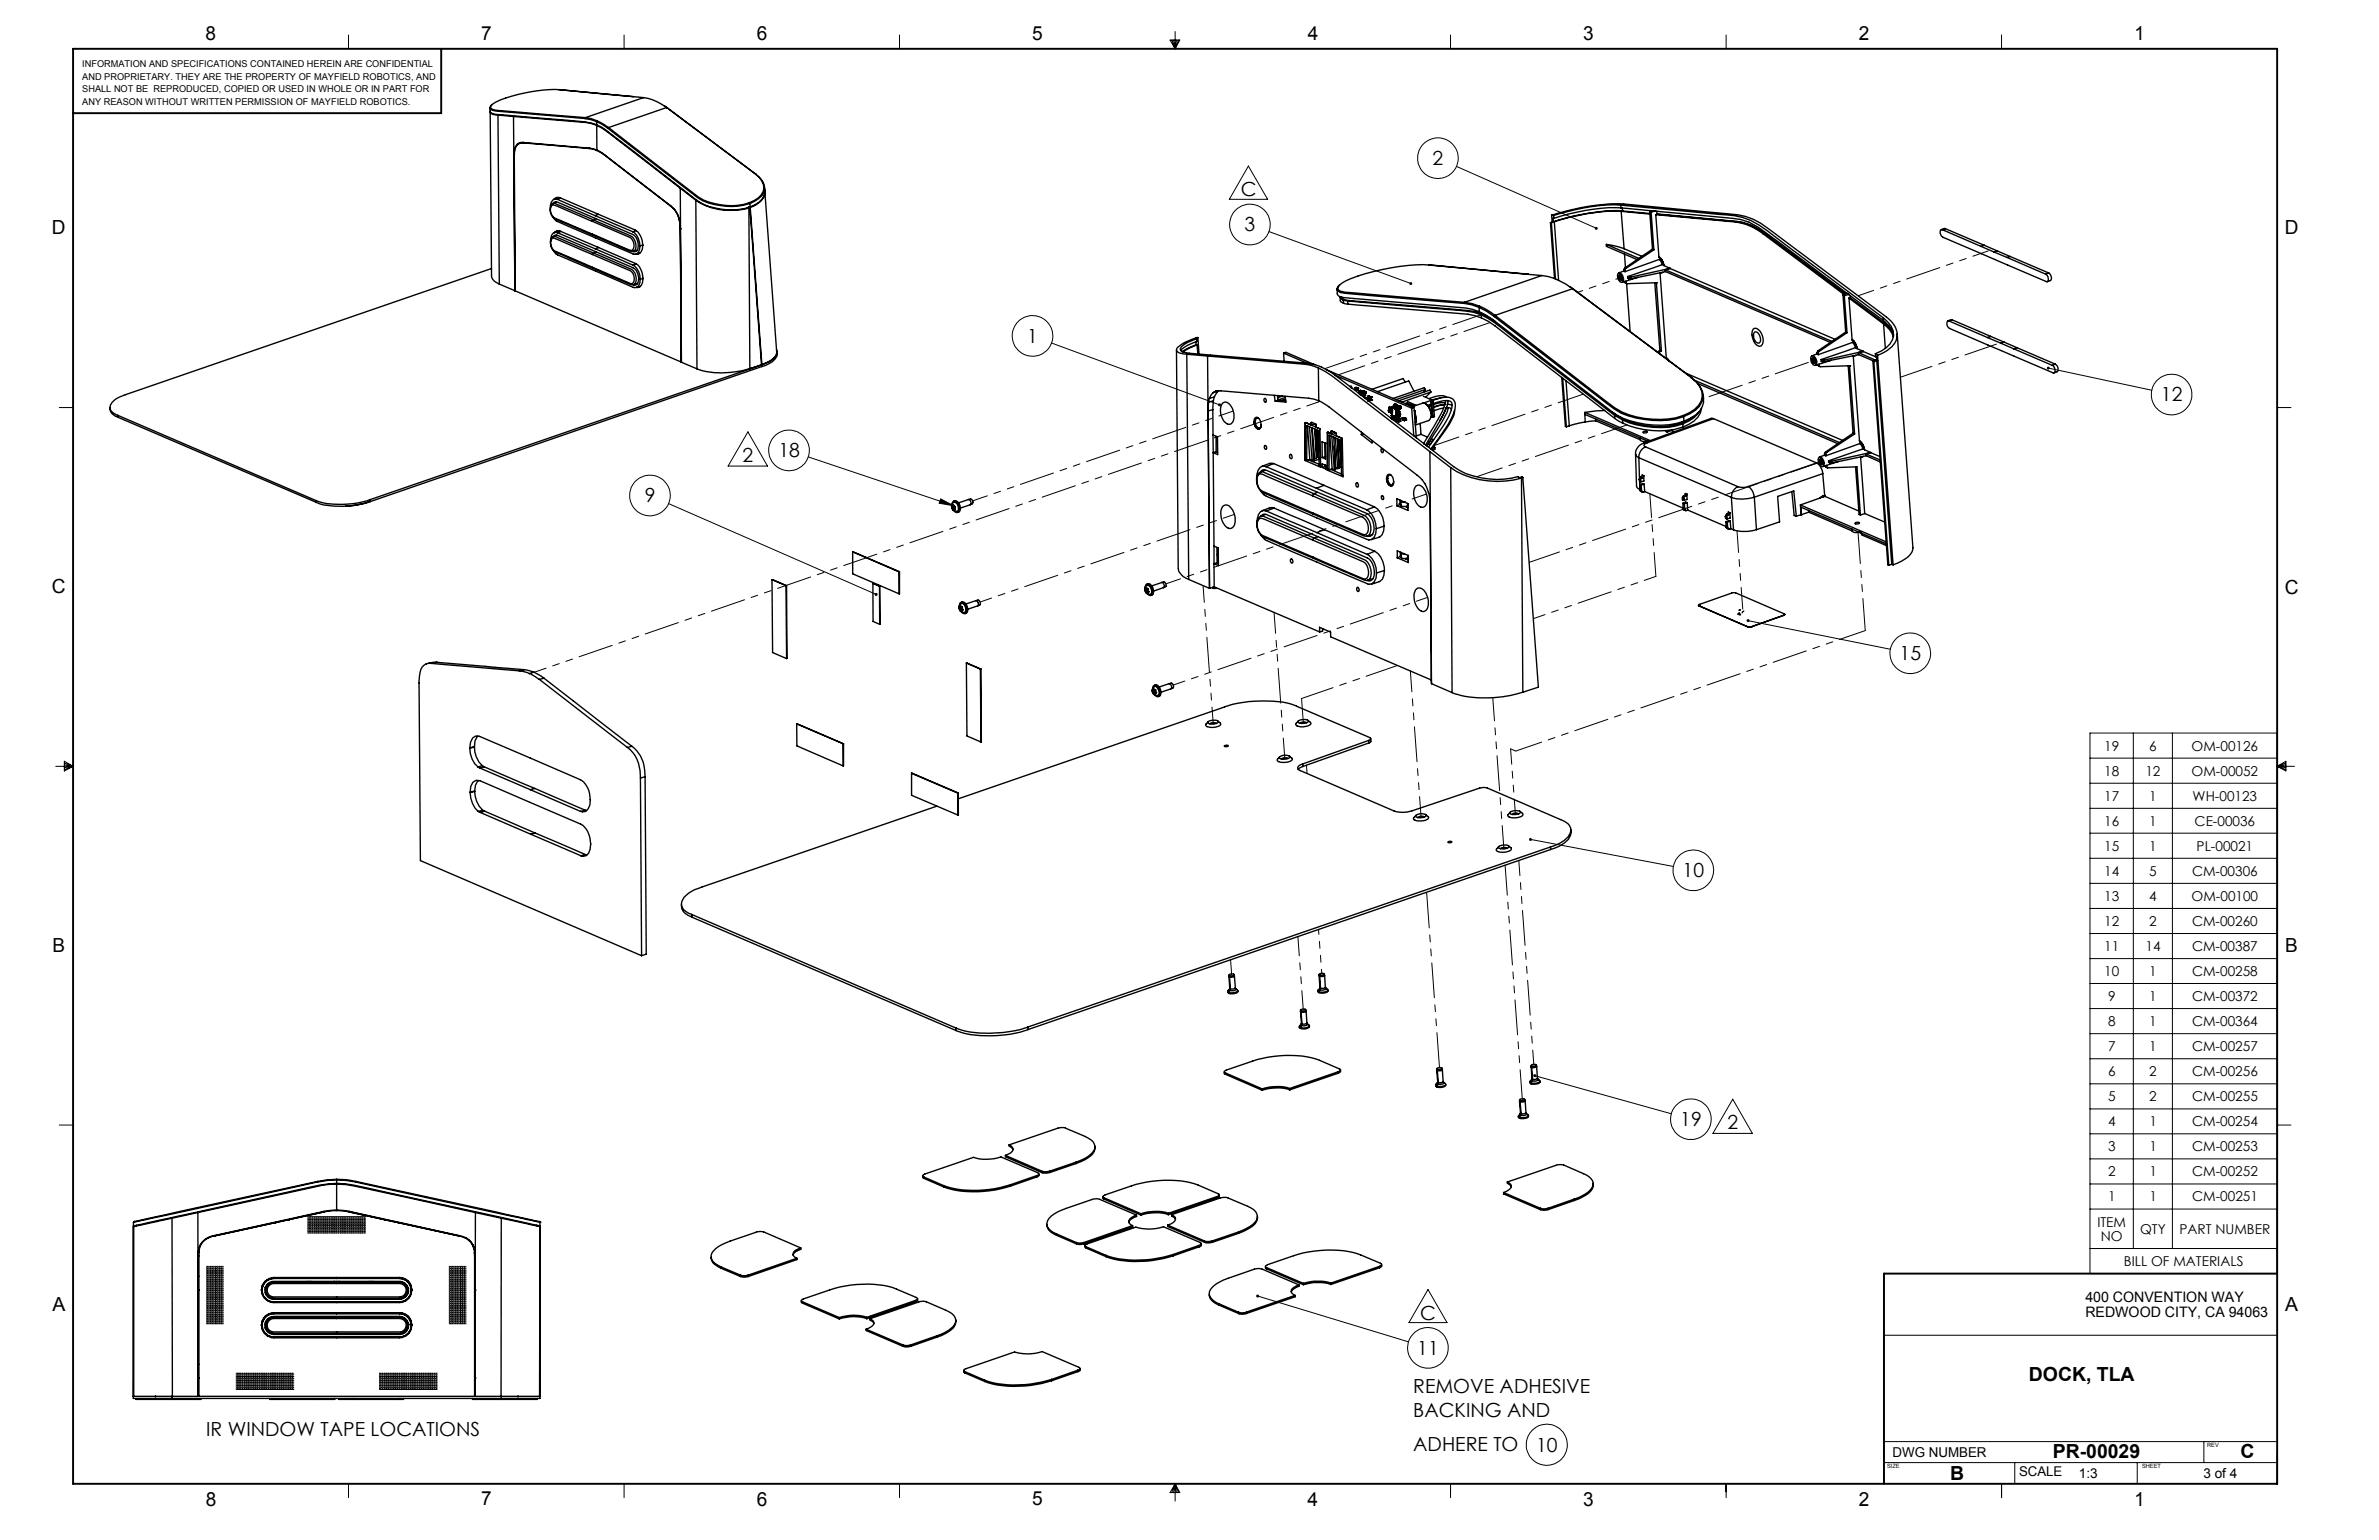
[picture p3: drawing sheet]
<svg xmlns="http://www.w3.org/2000/svg" width="432mm" height="279mm" viewBox="0 0 432 279" stroke-linecap="round" stroke-linejoin="round" font-family="sans-serif">
<defs><g id="words">
<g font-size="3.5">
<text x="37.3" y="7.3">8</text>
<text x="87.3" y="7.3">7</text>
<text x="137.3" y="7.3">6</text>
<text x="187.3" y="7.3">5</text>
<text x="237.3" y="7.3">4</text>
<text x="287.4" y="7.3">3</text>
<text x="337.4" y="7.3">2</text>
<text x="387.4" y="7.3">1</text>
<text x="260" y="29.9">2</text>
<text x="225.2" y="35.6">C</text>
<text x="225.9" y="42">3</text>
<text x="9.4" y="42.5">D</text>
<text x="414.7" y="42.5">D</text>
<text x="186.4" y="62.2">1</text>
<text x="392.2" y="72.8">12</text>
<text x="134.8" y="83.8">2</text>
<text x="141.3" y="82.9">18</text>
<text x="117" y="91.1">9</text>
<text x="9.4" y="107.6">C</text>
<text x="414.7" y="107.7">C</text>
<text x="344.8" y="119.7">15</text>
<text x="305.4" y="159.1">10</text>
<text x="9.5" y="172.7">B</text>
<text x="414.8" y="172.8">B</text>
<text x="305" y="204.3">19</text>
<text x="313.5" y="204.9">2</text>
<text x="9.5" y="237.9">A</text>
<text x="257.8" y="239.4">C</text>
<text x="414.8" y="237.9">A</text>
<text x="257.2" y="245.8">11</text>
<text x="368.2" y="250.5">DOCK, TLA</text>
<text x="256.5" y="252.6">REMOVE ADHESIVE</text>
<text x="256.5" y="257.2">BACKING AND</text>
<text x="37.4" y="260.5">IR WINDOW TAPE LOCATIONS</text>
<text x="256.5" y="263.3">ADHERE TO</text>
<text x="278.8" y="263.4">10</text>
<text x="354" y="268.5">B</text>
<text x="372.6" y="264.6">PR-00029</text>
<text x="406.7" y="264.6">C</text>
<text x="37.3" y="273.2">8</text>
<text x="87.3" y="273.1">7</text>
<text x="137.3" y="273.2">6</text>
<text x="187.3" y="273.1">5</text>
<text x="237.3" y="273.2">4</text>
<text x="287.4" y="273.2">3</text>
<text x="337.4" y="273.2">2</text>
<text x="387.4" y="273.2">1</text>
</g>
<g font-size="2.6">
<text x="378.5" y="238.9">REDWOOD CITY, CA 94063</text>
<text x="378.5" y="236.1">400 CONVENTION WAY</text>
</g>
<g font-size="2.5">
<text x="381.9" y="136.2">19</text>
<text x="390.1" y="136.2">6</text>
<text x="397.8" y="136.2">OM-00126</text>
<text x="381.9" y="140.7">18</text>
<text x="389.4" y="140.7">12</text>
<text x="397.8" y="140.7">OM-00052</text>
<text x="381.9" y="145.3">17</text>
<text x="381.9" y="149.8">16</text>
<text x="390.1" y="145.3">1</text>
<text x="390.1" y="149.8">1</text>
<text x="398" y="145.3">WH-00123</text>
<text x="398.3" y="149.8">CE-00036</text>
<text x="381.9" y="154.4">15</text>
<text x="390.1" y="154.4">1</text>
<text x="398.7" y="154.4">PL-00021</text>
<text x="381.9" y="158.9">14</text>
<text x="390.1" y="158.9">5</text>
<text x="397.9" y="158.9">CM-00306</text>
<text x="381.9" y="163.4">13</text>
<text x="381.9" y="168">12</text>
<text x="390.1" y="163.4">4</text>
<text x="390.1" y="168">2</text>
<text x="397.8" y="163.4">OM-00100</text>
<text x="397.9" y="168">CM-00260</text>
<text x="381.9" y="172.5">11</text>
<text x="389.4" y="172.5">14</text>
<text x="397.9" y="172.5">CM-00387</text>
<text x="381.9" y="177.1">10</text>
<text x="390.1" y="177.1">1</text>
<text x="397.9" y="177.1">CM-00258</text>
<text x="382.6" y="181.6">9</text>
<text x="390.1" y="181.6">1</text>
<text x="397.9" y="181.6">CM-00372</text>
<text x="382.6" y="186.2">8</text>
<text x="382.6" y="190.7">7</text>
<text x="390.1" y="186.2">1</text>
<text x="390.1" y="190.7">1</text>
<text x="397.9" y="186.2">CM-00364</text>
<text x="397.9" y="190.7">CM-00257</text>
<text x="382.6" y="195.3">6</text>
<text x="390.1" y="195.3">2</text>
<text x="397.9" y="195.3">CM-00256</text>
<text x="382.6" y="199.8">5</text>
<text x="390.1" y="199.8">2</text>
<text x="397.9" y="199.8">CM-00255</text>
<text x="382.6" y="204.3">4</text>
<text x="382.6" y="208.9">3</text>
<text x="390.1" y="204.3">1</text>
<text x="390.1" y="208.9">1</text>
<text x="397.9" y="204.3">CM-00254</text>
<text x="397.9" y="208.9">CM-00253</text>
<text x="382.6" y="213.4">2</text>
<text x="390.1" y="213.4">1</text>
<text x="397.9" y="213.4">CM-00252</text>
<text x="382.6" y="218">1</text>
<text x="390.1" y="218">1</text>
<text x="397.9" y="218">CM-00251</text>
<text x="380.7" y="222.6">ITEM</text>
<text x="381.3" y="225.1">NO</text>
<text x="388.4" y="223.8">QTY</text>
<text x="395.6" y="223.8">PART NUMBER</text>
<text x="385.5" y="229.7">BILL OF MATERIALS</text>
<text x="343.5" y="264.3">DWG NUMBER</text>
<text x="377.3" y="268.1">1:3</text>
<text x="399.9" y="268.1">3 of 4</text>
</g>
<text font-size="2.4" x="366.5" y="267.8">SCALE</text>
<g font-size="1.7">
<text x="14.9" y="12.2">INFORMATION AND SPECIFICATIONS CONTAINED HEREIN ARE CONFIDENTIAL</text>
<text x="14.9" y="14.5">AND PROPRIETARY. THEY ARE THE PROPERTY OF MAYFIELD ROBOTICS, AND</text>
<text x="14.9" y="16.7">SHALL NOT BE REPRODUCED, COPIED OR USED IN WHOLE OR IN PART FOR</text>
<text x="14.9" y="19">ANY REASON WITHOUT WRITTEN PERMISSION OF MAYFIELD ROBOTICS.</text>
</g>
<g font-size="1.1">
<text x="400.6" y="262.6">REV</text>
<text x="342.5" y="266.3">SIZE</text>
<text x="388.8" y="266.4">SHEET</text>
</g>
</g></defs>
<g fill="none" stroke="#000" stroke-width=".18">
<path d="M63.3 6.4v2.5M113.3 6.4v2.5M163.3 6.4v2.5M212.4 7.3h1.7l-.8 1.6zM212.7 7.3l.6 1.6M213 7.3l.3 1.6M213.3 5.7v3.2M213.5 7.3l-.2 1.6M213.9 7.3l-.6 1.6M263.3 6.4v2.5M313.3 6.4v2.5M363.3 6.4v2.5"/>
<path d="M226.6 30.1l3.5 6.1h-7zM264.4 30.2l25.3 11.2M230.3 42l25.8 9.4M10.8 73.9h2.5M135.7 78.4l3.6 6.2h-7.1zM190.9 62.2l30.4 11.2M371.8 66.8l18.8 4M413.3 73.9h2.5M121.4 91.4l37.6 16.4M146.7 82.9l26.4 8.9M170.7 90.5l2.4 1.3-2.6-.5zM317.3 112.6l25.8 5.2"/>
<path d="M10.1 139h3.2M11.7 138.1l1.6 .9-1.6 .9zM11.7 138.4l1.6 .6M11.7 138.7l1.6 .3M13.3 139l-1.6 .6M13.3 139l-1.6 .3M379.3 133h34v98.1h-34zM379.3 137.5h34M387.2 133v93.5M394.3 133v93.5M413.3 139h3.2M413.3 139l1.6-.9v1.8z"/>
<path d="M413.3 139l1.6 .6M413.3 139l1.6 .3M414.9 138.4l-1.6 .6M414.9 138.7l-1.6 .3M277.8 152.3l25.9 4.9M379.3 142.1h34M379.3 146.6h34M379.3 151.2h34M379.3 155.7h34M379.3 160.3h34M379.3 164.8h34M379.3 169.4h34"/>
<path d="M379.3 173.9h34M379.3 178.4h34M278.6 195.2l24.8 6.9M314.5 199.4l3.6 6.2h-7.2zM379.3 183h34M379.3 187.5h34M379.3 192.1h34M379.3 196.6h34M10.8 204.1h2.5M379.3 201.2h34M379.3 205.7h34M379.3 210.3h34"/>
<path d="M379.3 214.8h34M379.3 219.4h34M413.3 204.1h2.5M37.5 229.7v10.5M37.7 229.7v.2M37.7 230.1v.2M37.7 230.5v.2M37.7 230.9v.2M37.7 231.3v.2M37.7 231.7v.1M37.7 232.1v.2M37.7 232.4v.3"/>
<path d="M37.7 232.9v.1M37.7 233.3v.1M37.7 233.6v.3M37.7 234v.2M37.7 234.5v.1M37.7 234.8v.2M37.7 235.2v.2M37.7 235.6v.2M37.7 236v.2M37.7 236.4v.2M37.7 236.8v.2M37.7 237.2v.2"/>
<path d="M37.7 237.6v.2M37.7 238v.2M37.7 238.4v.2M37.7 238.8v.2M37.7 239.2v.2M37.7 239.6v.2M37.7 240v.2M37.9 229.7v10.5M38.1 229.7v.2M38.1 230.1v.2M38.1 230.5v.2M38.1 230.9v.2"/>
<path d="M38.1 231.3v.2M38.1 231.7v.1M38.1 232.1v.2M38.1 232.4v.3M38.1 232.9v.1M38.1 233.3v.1M38.1 233.6v.3M38.1 234v.2M38.1 234.5v.1M38.1 234.8v.2M38.1 235.2v.2M38.1 235.6v.2"/>
<path d="M38.1 236v.2M38.1 236.4v.2M38.1 236.8v.2M38.1 237.2v.2M38.1 237.6v.2M38.1 238v.2M38.1 238.4v.2M38.1 238.8v.2M38.1 239.2v.2M38.1 239.6v.2M38.1 240v.2M38.3 229.7v10.5"/>
<path d="M38.5 229.7v.2M38.5 230.1v.2M38.5 230.5v.2M38.5 230.9v.2M38.5 231.3v.2M38.5 231.7v.1M38.5 232.1v.2M38.5 232.4v.3M38.5 232.9v.1M38.5 233.3v.1M38.5 233.6v.3M38.5 234v.2"/>
<path d="M38.5 234.5v.1M38.5 234.8v.2M38.5 235.2v.2M38.5 235.6v.2M38.5 236v.2M38.5 236.4v.2M38.5 236.8v.2M38.5 237.2v.2M38.5 237.6v.2M38.5 238v.2M38.5 238.4v.2M38.5 238.8v.2"/>
<path d="M38.5 239.2v.2M38.5 239.6v.2M38.5 240v.2M38.7 229.7v10.5M38.9 229.7v.2M38.9 230.1v.2M38.9 230.5v.2M38.9 230.9v.2M38.9 231.3v.2M38.9 231.7v.1M38.9 232.1v.2M38.9 232.4v.3"/>
<path d="M38.9 232.9v.1M38.9 233.3v.1M38.9 233.6v.3M38.9 234v.2M38.9 234.5v.1M38.9 234.8v.2M38.9 235.2v.2M38.9 235.6v.2M38.9 236v.2M38.9 236.4v.2M38.9 236.8v.2M38.9 237.2v.2"/>
<path d="M38.9 237.6v.2M38.9 238v.2M38.9 238.4v.2M38.9 238.8v.2M38.9 239.2v.2M38.9 239.6v.2M38.9 240v.2M39.1 229.7v10.5M39.3 229.7v.2M39.3 230.1v.2M39.3 230.5v.2M39.3 230.9v.2"/>
<path d="M39.3 231.3v.2M39.3 231.7v.1M39.3 232.1v.2M39.3 232.4v.3M39.3 232.9v.1M39.3 233.3v.1M39.3 233.6v.3M39.3 234v.2M39.3 234.5v.1M39.3 234.8v.2M39.3 235.2v.2M39.3 235.6v.2"/>
<path d="M39.3 236v.2M39.3 236.4v.2M39.3 236.8v.2M39.3 237.2v.2M39.3 237.6v.2M39.3 238v.2M39.3 238.4v.2M39.3 238.8v.2M39.3 239.2v.2M39.3 239.6v.2M39.3 240v.2M39.5 229.7v10.5"/>
<path d="M39.7 229.7v.2M39.7 230.1v.2M39.7 230.5v.2M39.7 230.9v.2M39.7 231.3v.2M39.7 231.7v.1M39.7 232.1v.2M39.7 232.4v.3M39.7 232.9v.1M39.7 233.3v.1M39.7 233.6v.3M39.7 234v.2"/>
<path d="M39.7 234.5v.1M39.7 234.8v.2M39.7 235.2v.2M39.7 235.6v.2M39.7 236v.2M39.7 236.4v.2M39.7 236.8v.2M39.7 237.2v.2M39.7 237.6v.2M39.7 238v.2M39.7 238.4v.2M39.7 238.8v.2"/>
<path d="M39.7 239.2v.2M39.7 239.6v.2M39.7 240v.2M39.9 229.7v10.5M40.1 229.7v.2M40.1 230.1v.2M40.1 230.5v.2M40.1 230.9v.2M40.1 231.3v.2M40.1 231.7v.1M40.1 232.1v.2M40.1 232.4v.3"/>
<path d="M40.1 232.9v.1M40.1 233.3v.1M40.1 233.6v.3M40.1 234v.2M40.1 234.5v.1M40.1 234.8v.2M40.1 235.2v.2M40.1 235.6v.2M40.1 236v.2M40.1 236.4v.2M40.1 236.8v.2M40.1 237.2v.2"/>
<path d="M40.1 237.6v.2M40.1 238v.2M40.1 238.4v.2M40.1 238.8v.2M40.1 239.2v.2M40.1 239.6v.2M40.1 240v.2M40.3 229.7v10.5M40.5 229.7v.2M40.5 230.1v.2M40.5 230.5v.2M40.5 230.9v.2"/>
<path d="M40.5 231.3v.2M40.5 231.7v.1M40.5 232.1v.2M40.5 232.4v.3M40.5 232.9v.1M40.5 233.3v.1M40.5 233.6v.3M40.5 234v.2M40.5 234.5v.1M40.5 234.8v.2M40.5 235.2v.2M40.5 235.6v.2"/>
<path d="M40.5 236v.2M40.5 236.4v.2M40.5 236.8v.2M40.5 237.2v.2M40.5 237.6v.2M40.5 238v.2M40.5 238.4v.2M40.5 238.8v.2M40.5 239.2v.2M40.5 239.6v.2M40.5 240v.2M55.8 220.7h10.6"/>
<path d="M55.8 221.2h10.6M55.8 221.5h10.6M55.8 221.9h10.6M55.8 222.3h10.6M55.8 222.7h10.6M55.8 223.1h10.6M55.8 223.5h10.6M55.8 220.9h.2M55.8 221.3h.2M55.8 221.8h.2M55.8 222.1h.2M55.8 222.5h.2"/>
<path d="M55.8 222.9h.2M55.8 223.3h.2M55.8 223.7h.2M56.2 220.9h.2M56.2 221.3h.2M56.2 221.8h.2M56.2 222.1h.2M56.2 222.5h.2M56.2 222.9h.2M56.2 223.3h.2M56.2 223.7h.2M56.6 220.9h.2"/>
<path d="M56.6 221.3h.2M56.6 221.8h.2M56.6 222.1h.2M56.6 222.5h.2M56.6 222.9h.2M56.6 223.3h.2M56.6 223.7h.2M57 220.9h.2M57 221.3h.2M57 221.8h.2M57 222.1h.2M57 222.5h.2"/>
<path d="M57 222.9h.2M57 223.3h.2M57 223.7h.2M57.4 220.9h.2M57.4 221.3h.2M57.4 221.8h.2M57.4 222.1h.2M57.4 222.5h.2M57.4 222.9h.2M57.4 223.3h.2M57.4 223.7h.2M57.7 220.9h.3"/>
<path d="M57.7 221.3h.3M57.7 221.8h.3M57.7 222.1h.3M57.7 222.5h.3M57.7 222.9h.3M57.7 223.3h.3M57.7 223.7h.3M58.2 220.9h.1M58.2 221.3h.1M58.2 221.8h.1M58.2 222.1h.1M58.2 222.5h.1"/>
<path d="M58.2 222.9h.1M58.2 223.3h.1M58.2 223.7h.1M58.6 220.9h.2M58.6 221.3h.2M58.6 221.8h.2M58.6 222.1h.2M58.6 222.5h.2M58.6 222.9h.2M58.6 223.3h.2M58.6 223.7h.2M58.9 220.9h.3"/>
<path d="M58.9 221.3h.3M58.9 221.8h.3M58.9 222.1h.3M58.9 222.5h.3M58.9 222.9h.3M58.9 223.3h.3M58.9 223.7h.3M59.3 220.9h.2M59.3 221.3h.2M59.3 221.8h.2M59.3 222.1h.2M59.3 222.5h.2"/>
<path d="M59.3 222.9h.2M59.3 223.3h.2M59.3 223.7h.2M59.8 220.9h.1M59.8 221.3h.1M59.8 221.8h.1M59.8 222.1h.1M59.8 222.5h.1M59.8 222.9h.1M59.8 223.3h.1M59.8 223.7h.1M60.1 220.9h.3"/>
<path d="M60.1 221.3h.3M60.1 221.8h.3M60.1 222.1h.3M60.1 222.5h.3M60.1 222.9h.3M60.1 223.3h.3M60.1 223.7h.3M60.5 220.9h.2M60.5 221.3h.2M60.5 221.8h.2M60.5 222.1h.2M60.5 222.5h.2"/>
<path d="M60.5 222.9h.2M60.5 223.3h.2M60.5 223.7h.2M60.9 220.9h.2M60.9 221.3h.2M60.9 221.8h.2M60.9 222.1h.2M60.9 222.5h.2M60.9 222.9h.2M60.9 223.3h.2M60.9 223.7h.2M61.3 220.9h.2"/>
<path d="M61.3 221.3h.2M61.3 221.8h.2M61.3 222.1h.2M61.3 222.5h.2M61.3 222.9h.2M61.3 223.3h.2M61.3 223.7h.2M61.7 220.9h.2M61.7 221.3h.2M61.7 221.8h.2M61.7 222.1h.2M61.7 222.5h.2"/>
<path d="M61.7 222.9h.2M61.7 223.3h.2M61.7 223.7h.2M62.1 220.9h.2M62.1 221.3h.2M62.1 221.8h.2M62.1 222.1h.2M62.1 222.5h.2M62.1 222.9h.2M62.1 223.3h.2M62.1 223.7h.2M62.5 220.9h.2"/>
<path d="M62.5 221.3h.2M62.5 221.8h.2M62.5 222.1h.2M62.5 222.5h.2M62.5 222.9h.2M62.5 223.3h.2M62.5 223.7h.2M62.9 220.9h.2M62.9 221.3h.2M62.9 221.8h.2M62.9 222.1h.2M62.9 222.5h.2"/>
<path d="M62.9 222.9h.2M62.9 223.3h.2M62.9 223.7h.2M63.3 220.9h.2M63.3 221.3h.2M63.3 221.8h.2M63.3 222.1h.2M63.3 222.5h.2M63.3 222.9h.2M63.3 223.3h.2M63.3 223.7h.2M63.7 220.9h.2"/>
<path d="M63.7 221.3h.2M63.7 221.8h.2M63.7 222.1h.2M63.7 222.5h.2M63.7 222.9h.2M63.7 223.3h.2M63.7 223.7h.2M64.1 220.9h.2M64.1 221.3h.2M64.1 221.8h.2M64.1 222.1h.2M64.1 222.5h.2"/>
<path d="M64.1 222.9h.2M64.1 223.3h.2M64.1 223.7h.2M64.5 220.9h.2M64.5 221.3h.2M64.5 221.8h.2M64.5 222.1h.2M64.5 222.5h.2M64.5 222.9h.2M64.5 223.3h.2M64.5 223.7h.2M64.9 220.9h.2"/>
<path d="M64.9 221.3h.2M64.9 221.8h.2M64.9 222.1h.2M64.9 222.5h.2M64.9 222.9h.2M64.9 223.3h.2M64.9 223.7h.2M65.3 220.9h.2M65.3 221.3h.2M65.3 221.8h.2M65.3 222.1h.2M65.3 222.5h.2"/>
<path d="M65.3 222.9h.2M65.3 223.3h.2M65.3 223.7h.2M65.7 220.9h.2M65.7 221.3h.2M65.7 221.8h.2M65.7 222.1h.2M65.7 222.5h.2M65.7 222.9h.2M65.7 223.3h.2M65.7 223.7h.2M66.1 220.9h.2"/>
<path d="M66.1 221.3h.2M66.1 221.8h.2M66.1 222.1h.2M66.1 222.5h.2M66.1 222.9h.2M66.1 223.3h.2M66.1 223.7h.2M81.6 229.7v10.5M81.8 229.7v.2M81.8 230.1v.2M81.8 230.5v.2M81.8 230.9v.2"/>
<path d="M81.8 231.3v.2M81.8 231.7v.1M81.8 232.1v.2M81.8 232.4v.3M81.8 232.9v.1M81.8 233.3v.1M81.8 233.6v.3M81.8 234v.2M81.8 234.5v.1M81.8 234.8v.2M81.8 235.2v.2M81.8 235.6v.2"/>
<path d="M81.8 236v.2M81.8 236.4v.2M81.8 236.8v.2M81.8 237.2v.2M81.8 237.6v.2M81.8 238v.2M81.8 238.4v.2M81.8 238.8v.2M81.8 239.2v.2M81.8 239.6v.2M81.8 240v.2M82 229.7v10.5"/>
<path d="M82.2 229.7v.2M82.2 230.1v.2M82.2 230.5v.2M82.2 230.9v.2M82.2 231.3v.2M82.2 231.7v.1M82.2 232.1v.2M82.2 232.4v.3M82.2 232.9v.1M82.2 233.3v.1M82.2 233.6v.3M82.2 234v.2"/>
<path d="M82.2 234.5v.1M82.2 234.8v.2M82.2 235.2v.2M82.2 235.6v.2M82.2 236v.2M82.2 236.4v.2M82.2 236.8v.2M82.2 237.2v.2M82.2 237.6v.2M82.2 238v.2M82.2 238.4v.2M82.2 238.8v.2"/>
<path d="M82.2 239.2v.2M82.2 239.6v.2M82.2 240v.2M82.4 229.7v10.5M82.6 229.7v.2M82.6 230.1v.2M82.6 230.5v.2M82.6 230.9v.2M82.6 231.3v.2M82.6 231.7v.1M82.6 232.1v.2M82.6 232.4v.3"/>
<path d="M82.6 232.9v.1M82.6 233.3v.1M82.6 233.6v.3M82.6 234v.2M82.6 234.5v.1M82.6 234.8v.2M82.6 235.2v.2M82.6 235.6v.2M82.6 236v.2M82.6 236.4v.2M82.6 236.8v.2M82.6 237.2v.2"/>
<path d="M82.6 237.6v.2M82.6 238v.2M82.6 238.4v.2M82.6 238.8v.2M82.6 239.2v.2M82.6 239.6v.2M82.6 240v.2M82.8 229.7v10.5M83 229.7v.2M83 230.1v.2M83 230.5v.2M83 230.9v.2"/>
<path d="M83 231.3v.2M83 231.7v.1M83 232.1v.2M83 232.4v.3M83 232.9v.1M83 233.3v.1M83 233.6v.3M83 234v.2M83 234.5v.1M83 234.8v.2M83 235.2v.2M83 235.6v.2"/>
<path d="M83 236v.2M83 236.4v.2M83 236.8v.2M83 237.2v.2M83 237.6v.2M83 238v.2M83 238.4v.2M83 238.8v.2M83 239.2v.2M83 239.6v.2M83 240v.2M83.1 229.7v10.5"/>
<path d="M83.4 229.7v.2M83.4 230.1v.2M83.4 230.5v.2M83.4 230.9v.2M83.4 231.3v.2M83.4 231.7v.1M83.4 232.1v.2M83.4 232.4v.3M83.4 232.9v.1M83.4 233.3v.1M83.4 233.6v.3M83.4 234v.2"/>
<path d="M83.4 234.5v.1M83.4 234.8v.2M83.4 235.2v.2M83.4 235.6v.2M83.4 236v.2M83.4 236.4v.2M83.4 236.8v.2M83.4 237.2v.2M83.4 237.6v.2M83.4 238v.2M83.4 238.4v.2M83.4 238.8v.2"/>
<path d="M83.4 239.2v.2M83.4 239.6v.2M83.4 240v.2M83.6 229.7v10.5M83.7 229.7v.2M83.7 230.1v.2M83.7 230.5v.2M83.7 230.9v.2M83.7 231.3v.2M83.7 231.7v.1M83.7 232.1v.2M83.7 232.4v.3"/>
<path d="M83.7 232.9v.1M83.7 233.3v.1M83.7 233.6v.3M83.7 234v.2M83.7 234.5v.1M83.7 234.8v.2M83.7 235.2v.2M83.7 235.6v.2M83.7 236v.2M83.7 236.4v.2M83.7 236.8v.2M83.7 237.2v.2"/>
<path d="M83.7 237.6v.2M83.7 238v.2M83.7 238.4v.2M83.7 238.8v.2M83.7 239.2v.2M83.7 239.6v.2M83.7 240v.2M84 229.7v10.5M84.2 229.7v.2M84.2 230.1v.2M84.2 230.5v.2M84.2 230.9v.2"/>
<path d="M84.2 231.3v.2M84.2 231.7v.1M84.2 232.1v.2M84.2 232.4v.3M84.2 232.9v.1M84.2 233.3v.1M84.2 233.6v.3M84.2 234v.2M84.2 234.5v.1M84.2 234.8v.2M84.2 235.2v.2M84.2 235.6v.2"/>
<path d="M84.2 236v.2M84.2 236.4v.2M84.2 236.8v.2M84.2 237.2v.2M84.2 237.6v.2M84.2 238v.2M84.2 238.4v.2M84.2 238.8v.2M84.2 239.2v.2M84.2 239.6v.2M84.2 240v.2M84.3 229.7v10.5"/>
<path d="M84.6 229.7v.2M84.6 230.1v.2M84.6 230.5v.2M84.6 230.9v.2M84.6 231.3v.2M84.6 231.7v.1M84.6 232.1v.2M84.6 232.4v.3M84.6 232.9v.1M84.6 233.3v.1M84.6 233.6v.3M84.6 234v.2"/>
<path d="M84.6 234.5v.1M84.6 234.8v.2M84.6 235.2v.2M84.6 235.6v.2M84.6 236v.2M84.6 236.4v.2M84.6 236.8v.2M84.6 237.2v.2M84.6 237.6v.2M84.6 238v.2M84.6 238.4v.2M84.6 238.8v.2"/>
<path d="M84.6 239.2v.2M84.6 239.6v.2M84.6 240v.2M228.2 235.1l27.5 8.4M259.2 234l3.4 6h-6.9zM341.9 231.1v38.1M379.3 226.5h34M42.9 249.3h10.4M42.9 249.7h10.4M42.9 250.1h10.4M42.9 250.5h10.4M42.9 250.9h10.4"/>
<path d="M42.9 251.3h10.4M42.9 251.7h10.4M42.9 252.1h10.4M42.9 249.1h.1M42.9 249.5h.1M42.9 249.9h.1M42.9 250.3h.1M42.9 250.7h.1M42.9 251.1h.1M42.9 251.5h.1M42.9 251.9h.1M43.1 249.1h.2"/>
<path d="M43.1 249.5h.2M43.1 249.9h.2M43.1 250.3h.2M43.1 250.7h.2M43.1 251.1h.2M43.1 251.5h.2M43.1 251.9h.2M43.5 249.1h.2M43.5 249.5h.2M43.5 249.9h.2M43.5 250.3h.2M43.5 250.7h.2"/>
<path d="M43.5 251.1h.2M43.5 251.5h.2M43.5 251.9h.2M43.9 249.1h.2M43.9 249.5h.2M43.9 249.9h.2M43.9 250.3h.2M43.9 250.7h.2M43.9 251.1h.2M43.9 251.5h.2M43.9 251.9h.2M44.3 249.1h.2"/>
<path d="M44.3 249.5h.2M44.3 249.9h.2M44.3 250.3h.2M44.3 250.7h.2M44.3 251.1h.2M44.3 251.5h.2M44.3 251.9h.2M44.7 249.1h.2M44.7 249.5h.2M44.7 249.9h.2M44.7 250.3h.2M44.7 250.7h.2"/>
<path d="M44.7 251.1h.2M44.7 251.5h.2M44.7 251.9h.2M45 249.1h.3M45 249.5h.3M45 249.9h.3M45 250.3h.3M45 250.7h.3M45 251.1h.3M45 251.5h.3M45 251.9h.3M45.5 249.1h.1"/>
<path d="M45.5 249.5h.1M45.5 249.9h.1M45.5 250.3h.1M45.5 250.7h.1M45.5 251.1h.1M45.5 251.5h.1M45.5 251.9h.1M45.9 249.1h.2M45.9 249.5h.2M45.9 249.9h.2M45.9 250.3h.2M45.9 250.7h.2"/>
<path d="M45.9 251.1h.2M45.9 251.5h.2M45.9 251.9h.2M46.2 249.1h.3M46.2 249.5h.3M46.2 249.9h.3M46.2 250.3h.3M46.2 250.7h.3M46.2 251.1h.3M46.2 251.5h.3M46.2 251.9h.3M46.6 249.1h.2"/>
<path d="M46.6 249.5h.2M46.6 249.9h.2M46.6 250.3h.2M46.6 250.7h.2M46.6 251.1h.2M46.6 251.5h.2M46.6 251.9h.2M47.1 249.1h.1M47.1 249.5h.1M47.1 249.9h.1M47.1 250.3h.1M47.1 250.7h.1"/>
<path d="M47.1 251.1h.1M47.1 251.5h.1M47.1 251.9h.1M47.4 249.1h.3M47.4 249.5h.3M47.4 249.9h.3M47.4 250.3h.3M47.4 250.7h.3M47.4 251.1h.3M47.4 251.5h.3M47.4 251.9h.3M47.8 249.1h.2"/>
<path d="M47.8 249.5h.2M47.8 249.9h.2M47.8 250.3h.2M47.8 250.7h.2M47.8 251.1h.2M47.8 251.5h.2M47.8 251.9h.2M48.2 249.1h.2M48.2 249.5h.2M48.2 249.9h.2M48.2 250.3h.2M48.2 250.7h.2"/>
<path d="M48.2 251.1h.2M48.2 251.5h.2M48.2 251.9h.2M48.6 249.1h.2M48.6 249.5h.2M48.6 249.9h.2M48.6 250.3h.2M48.6 250.7h.2M48.6 251.1h.2M48.6 251.5h.2M48.6 251.9h.2M49 249.1h.2"/>
<path d="M49 249.5h.2M49 249.9h.2M49 250.3h.2M49 250.7h.2M49 251.1h.2M49 251.5h.2M49 251.9h.2M49.4 249.1h.2M49.4 249.5h.2M49.4 249.9h.2M49.4 250.3h.2M49.4 250.7h.2"/>
<path d="M49.4 251.1h.2M49.4 251.5h.2M49.4 251.9h.2M49.8 249.1h.2M49.8 249.5h.2M49.8 249.9h.2M49.8 250.3h.2M49.8 250.7h.2M49.8 251.1h.2M49.8 251.5h.2M49.8 251.9h.2M50.2 249.1h.2"/>
<path d="M50.2 249.5h.2M50.2 249.9h.2M50.2 250.3h.2M50.2 250.7h.2M50.2 251.1h.2M50.2 251.5h.2M50.2 251.9h.2M50.6 249.1h.2M50.6 249.5h.2M50.6 249.9h.2M50.6 250.3h.2M50.6 250.7h.2"/>
<path d="M50.6 251.1h.2M50.6 251.5h.2M50.6 251.9h.2M51 249.1h.2M51 249.5h.2M51 249.9h.2M51 250.3h.2M51 250.7h.2M51 251.1h.2M51 251.5h.2M51 251.9h.2M51.4 249.1h.2"/>
<path d="M51.4 249.5h.2M51.4 249.9h.2M51.4 250.3h.2M51.4 250.7h.2M51.4 251.1h.2M51.4 251.5h.2M51.4 251.9h.2M51.8 249.1h.2M51.8 249.5h.2M51.8 249.9h.2M51.8 250.3h.2M51.8 250.7h.2"/>
<path d="M51.8 251.1h.2M51.8 251.5h.2M51.8 251.9h.2M52.2 249.1h.2M52.2 249.5h.2M52.2 249.9h.2M52.2 250.3h.2M52.2 250.7h.2M52.2 251.1h.2M52.2 251.5h.2M52.2 251.9h.2M52.6 249.1h.2"/>
<path d="M52.6 249.5h.2M52.6 249.9h.2M52.6 250.3h.2M52.6 250.7h.2M52.6 251.1h.2M52.6 251.5h.2M52.6 251.9h.2M53 249.1h.2M53 249.5h.2M53 249.9h.2M53 250.3h.2M53 250.7h.2"/>
<path d="M53 251.1h.2M53 251.5h.2M53 251.9h.2M68.9 249.3h10.4M68.9 249.7h10.4M68.9 250.1h10.4M68.9 250.5h10.4M68.9 250.9h10.4M68.9 251.3h10.4M68.9 251.7h10.4M68.9 252.1h10.4M68.9 249.1h.2"/>
<path d="M68.9 249.5h.2M68.9 249.9h.2M68.9 250.3h.2M68.9 250.7h.2M68.9 251.1h.2M68.9 251.5h.2M68.9 251.9h.2M69.3 249.1h.2M69.3 249.5h.2M69.3 249.9h.2M69.3 250.3h.2M69.3 250.7h.2"/>
<path d="M69.3 251.1h.2M69.3 251.5h.2M69.3 251.9h.2M69.7 249.1h.2M69.7 249.5h.2M69.7 249.9h.2M69.7 250.3h.2M69.7 250.7h.2M69.7 251.1h.2M69.7 251.5h.2M69.7 251.9h.2M70.1 249.1h.2"/>
<path d="M70.1 249.5h.2M70.1 249.9h.2M70.1 250.3h.2M70.1 250.7h.2M70.1 251.1h.2M70.1 251.5h.2M70.1 251.9h.2M70.4 249.1h.3M70.4 249.5h.3M70.4 249.9h.3M70.4 250.3h.3M70.4 250.7h.3"/>
<path d="M70.4 251.1h.3M70.4 251.5h.3M70.4 251.9h.3M70.9 249.1h.1M70.9 249.5h.1M70.9 249.9h.1M70.9 250.3h.1M70.9 250.7h.1M70.9 251.1h.1M70.9 251.5h.1M70.9 251.9h.1M71.3 249.1h.2"/>
<path d="M71.3 249.5h.2M71.3 249.9h.2M71.3 250.3h.2M71.3 250.7h.2M71.3 251.1h.2M71.3 251.5h.2M71.3 251.9h.2M71.6 249.1h.3M71.6 249.5h.3M71.6 249.9h.3M71.6 250.3h.3M71.6 250.7h.3"/>
<path d="M71.6 251.1h.3M71.6 251.5h.3M71.6 251.9h.3M72 249.1h.2M72 249.5h.2M72 249.9h.2M72 250.3h.2M72 250.7h.2M72 251.1h.2M72 251.5h.2M72 251.9h.2M72.5 249.1h.1"/>
<path d="M72.5 249.5h.1M72.5 249.9h.1M72.5 250.3h.1M72.5 250.7h.1M72.5 251.1h.1M72.5 251.5h.1M72.5 251.9h.1M72.8 249.1h.3M72.8 249.5h.3M72.8 249.9h.3M72.8 250.3h.3M72.8 250.7h.3"/>
<path d="M72.8 251.1h.3M72.8 251.5h.3M72.8 251.9h.3M73.2 249.1h.2M73.2 249.5h.2M73.2 249.9h.2M73.2 250.3h.2M73.2 250.7h.2M73.2 251.1h.2M73.2 251.5h.2M73.2 251.9h.2M73.6 249.1h.2"/>
<path d="M73.6 249.5h.2M73.6 249.9h.2M73.6 250.3h.2M73.6 250.7h.2M73.6 251.1h.2M73.6 251.5h.2M73.6 251.9h.2M74 249.1h.2M74 249.5h.2M74 249.9h.2M74 250.3h.2M74 250.7h.2"/>
<path d="M74 251.1h.2M74 251.5h.2M74 251.9h.2M74.4 249.1h.2M74.4 249.5h.2M74.4 249.9h.2M74.4 250.3h.2M74.4 250.7h.2M74.4 251.1h.2M74.4 251.5h.2M74.4 251.9h.2M74.8 249.1h.2"/>
<path d="M74.8 249.5h.2M74.8 249.9h.2M74.8 250.3h.2M74.8 250.7h.2M74.8 251.1h.2M74.8 251.5h.2M74.8 251.9h.2M75.2 249.1h.2M75.2 249.5h.2M75.2 249.9h.2M75.2 250.3h.2M75.2 250.7h.2"/>
<path d="M75.2 251.1h.2M75.2 251.5h.2M75.2 251.9h.2M75.6 249.1h.2M75.6 249.5h.2M75.6 249.9h.2M75.6 250.3h.2M75.6 250.7h.2M75.6 251.1h.2M75.6 251.5h.2M75.6 251.9h.2M76 249.1h.2"/>
<path d="M76 249.5h.2M76 249.9h.2M76 250.3h.2M76 250.7h.2M76 251.1h.2M76 251.5h.2M76 251.9h.2M76.4 249.1h.2M76.4 249.5h.2M76.4 249.9h.2M76.4 250.3h.2M76.4 250.7h.2"/>
<path d="M76.4 251.1h.2M76.4 251.5h.2M76.4 251.9h.2M76.8 249.1h.2M76.8 249.5h.2M76.8 249.9h.2M76.8 250.3h.2M76.8 250.7h.2M76.8 251.1h.2M76.8 251.5h.2M76.8 251.9h.2M77.2 249.1h.2"/>
<path d="M77.2 249.5h.2M77.2 249.9h.2M77.2 250.3h.2M77.2 250.7h.2M77.2 251.1h.2M77.2 251.5h.2M77.2 251.9h.2M77.6 249.1h.2M77.6 249.5h.2M77.6 249.9h.2M77.6 250.3h.2M77.6 250.7h.2"/>
<path d="M77.6 251.1h.2M77.6 251.5h.2M77.6 251.9h.2M78 249.1h.2M78 249.5h.2M78 249.9h.2M78 250.3h.2M78 250.7h.2M78 251.1h.2M78 251.5h.2M78 251.9h.2M78.4 249.1h.2"/>
<path d="M78.4 249.5h.2M78.4 249.9h.2M78.4 250.3h.2M78.4 250.7h.2M78.4 251.1h.2M78.4 251.5h.2M78.4 251.9h.2M78.8 249.1h.2M78.8 249.5h.2M78.8 249.9h.2M78.8 250.3h.2M78.8 250.7h.2"/>
<path d="M78.8 251.1h.2M78.8 251.5h.2M78.8 251.9h.2M79.2 249.1h.1M79.2 249.5h.1M79.2 249.9h.1M79.2 250.3h.1M79.2 250.7h.1M79.2 251.1h.1M79.2 251.5h.1M79.2 251.9h.1M341.9 242.3h71.4"/>
<path d="M63.3 269.2v2.5M113.3 269.2v2.5M163.3 269.2v2.5M213.3 269.2v3.1M213.3 269.2l.8 1.6h-1.7zM213.3 269.2l-.6 1.6M213.3 269.2l-.3 1.6M213.3 269.2l.6 1.6M213.3 269.2l.2 1.6M263.3 269.2v2.5M313.3 269.2v2.5M341.9 265.4h71.4"/>
<path d="M341.9 261.5h71.4M363.3 269.2v2.5M365.7 265.4v3.8M387.9 265.4v3.8M400 261.5v3.9M413.3 263.6v5.6"/>
<circle cx="261" cy="28.7" r="3.7"/>
<circle cx="226.9" cy="40.8" r="3.7"/>
<circle cx="187.4" cy="61" r="3.7"/>
<circle cx="394.2" cy="71.6" r="3.7"/>
<circle cx="118" cy="89.9" r="3.7"/>
<circle cx="143.2" cy="81.7" r="3.7"/>
<circle cx="346.7" cy="118.5" r="3.7"/>
<circle cx="307.3" cy="157.9" r="3.7"/>
<circle cx="306.9" cy="203.1" r="3.7"/>
<circle cx="259.2" cy="244.5" r="3.7"/>
<circle cx="280.8" cy="262.1" r="3.7"/>
</g>
<path d="M13.3 8.9h400v260.3h-400zM80.1 8.9v11.6h-66.8M413.3 231.1h-71.4v38.1" fill="none" stroke="#000" stroke-width=".35"/>
<path d="M221.2 73.2v.1a.28 .28 0 0 0 0 .4 .28 .28 0 0 0 .4-.1l-.3-.2 .3 .2a.3 .3 0 0 0-.1-.4 .3 .3 0 0 0-.3 0zM255.9 51.3a.27 .27 0 0 0 0 .4 .27 .27 0 0 0 .4-.2l-.2-.1 .2 .1a.28 .28 0 0 0-.1-.3 .28 .28 0 0 0-.3 .1zM289.5 41.3a.28 .28 0 0 0 .1 .4 .28 .28 0 0 0 .4-.1l-.3-.2 .3 .2a.29 .29 0 0 0-.1-.4 .29 .29 0 0 0-.4 .1zM277.6 152.1l-.1 .2h.3h-.3a.27 .27 0 0 0 .3 .3 .27 .27 0 0 0 .2-.4 .27 .27 0 0 0-.4-.1zM170.7 90.5l2.4 1.3-2.6-.5zM317.1 112.4l-.1 .1 .3 .1-.3-.1a.28 .28 0 0 0 .3 .4 .28 .28 0 0 0 .2-.4 .28 .28 0 0 0-.4-.1zM371.7 66.5l-.2 .2 .3 .1-.3-.1a.27 .27 0 0 0 .3 .3 .27 .27 0 0 0 .2-.3 .27 .27 0 0 0-.3-.2zM228.1 234.9l-.1 .2h.2h-.2a.27 .27 0 0 0 .3 .3 .27 .27 0 0 0 .2-.3 .27 .27 0 0 0-.4-.2zM278.4 194.9l-.1 .2 .3 .1-.3-.1a.27 .27 0 0 0 .3 .3 .27 .27 0 0 0 .2-.4 .27 .27 0 0 0-.4-.1zM158.9 107.6a.28 .28 0 0 0-.1 .5 .28 .28 0 0 0 .5-.1l-.3-.2 .3 .2a.28 .28 0 0 0-.1-.4 .28 .28 0 0 0-.3 0z" fill="#000"/>
<g fill="none" stroke="#000" stroke-width=".25">
<path d="M88.9 19.6l.1 .6M88.9 19.6l.5 .4 .6 .1 16.2 1.4M89.2 19.1l-.3 .5M101.5 16.3l13.5 1.2M116.8 17.7a9.4 9.4 0 0 1 4.2 1.8M116.8 17.7l-15.4-1.4a28.6 28.6 0 0 0-11.3 2.2l-.8 .5a.49 .49 0 0 0-.1 .8l.8 .2 16.3 1.3M116.8 17.7l-10.5 3.6M120.6 19.2l.4 .3M121 19.5l16.2 12.1M121 19.5l-10.5 3.6M89 20.2v.1a2.28 2.28 0 0 0 1.9 .5l6.5 .6a71.1 71.1 0 0 1 10 .9l.9 .3M89 20.2l.1 .3 .3 .2 1 .2"/>
<path d="M89 20.3l.2 29.8a1.94 1.94 0 0 0 1.4 1.4M90.4 20.9l2.8 .2 .3 31.6M90.4 20.9l.2 30.6M93.2 21.1l13.1 1.1 2 .6M93.3 27.4v1.2M93.3 28.6l.2 24.2 30.1 12.9M93.4 27.4h-.1M93.5 26.9l-.2 .5M93.6 26.8l-.1 .1M93.9 26.1l-.4 .8M94.2 26.1h-.3M94.3 26h.1"/>
<path d="M94.3 25.9h.7l12 1 1.3 .3M94.3 25.9l-.4 .2M94.5 25.9h-.2M94.8 25.9h-.1M95 25.8l-.4 .1M95.1 25.9a1.52 1.52 0 0 0-1.7 1.8l-.1 .9M95.1 25.9l11.9 1.1M95.3 25.9h-.2M100.3 37a.66 .66 0 0 1 1.1-.2l12.9 5.5a2.17 2.17 0 0 1 1.3 3.2l-.2 .1h-.5M100.4 36.9a1.76 1.76 0 0 0 .6 2.9l6.6 2.9M100.4 36.9h.4l6.9 3M100.4 39.5l.7 .6 13.9 6a.76 .76 0 0 0 .9-.3l.3-1.2"/>
<path d="M100.6 36.2l.5-.4h.5l13.7 5.9 .7 .7a3.7 3.7 0 0 1 .7 2M101 36.7l-.6 .2M101.1 36.2l-.4-.1a1.34 1.34 0 0 0-.8 1.5M101.1 36.2l6.9 2.9M101.4 35.8l-.8 .3M101.8 35.9l-.7 .3M106.2 21.5l2.1 .5M106.3 21.3l1 .2 1 .4M106.3 21.3l-.1 .2M107 27l1.3 .3M107.1 26.9l-.1 .1M107.7 39.9l-.2 .2"/>
<path d="M107.7 39.9l6.3 2.7a2 2 0 0 1 1.1 2.9l-.2 .1M108 39.1l6.9 3M108.2 39.7l-.5 .2M108.3 22l2 1.3M108.3 22v.6M108.3 22.6l1.7 1 16.3 12.6a10.6 10.6 0 0 0 6.8 1.9l2.2-.3 .9-.3M108.3 22.8l2 1.2 13.2 10.1M108.3 22.8v4.4M108.3 27.3l1.4 .8M108.3 21.9v.1M108.3 21.9l2.2 1.2M108.3 27.2l1.1 .6 12.3 9.5a4.9 4.9 0 0 1 1.8 4.3l.2 24.1"/>
<path d="M108.4 27.3h-.1M108.6 38.9l-.6 .2M109.7 28.1l12 9.3M109.7 28.1h.1M110.3 23.3l15.6 12a9.6 9.6 0 0 0 6 2.1 10.1 10.1 0 0 0 4.2-.5M110.5 23.1l15.5 12a10.2 10.2 0 0 0 6.9 2.2l2.1-.2 1-.3M110.5 23.1l-.2 .2M121.7 37.4a4.6 4.6 0 0 1 1.8 4.1M121.7 37.4h.1M123.5 34.1l2.8 2.2M123.5 34.1l.2 31.6M126.3 36.3a11.6 11.6 0 0 0 9.6 1.4"/>
<path d="M126.3 36.3l.2 30.6M135.6 37.7l.4-.1 .1 .1M135.9 37.7l.2 29.2M136 37.5l.2 .1M136 36.8l.1 .1M136.1 36.9h.1M136.1 36.9l.1 .6M136.1 37.7h-.2M136.1 37.7l2.1 28.5M136.2 37.6l2.1 28.6M137.2 31.6a2.57 2.57 0 0 1 .9 3.8l-.5 .5-1.6 .9M137.2 31.6h.1"/>
<path d="M137.2 31.6h.1a2.95 2.95 0 0 1 1.3 3.3 4.1 4.1 0 0 1-2.5 2M138.7 33.9l.1 .3a2.64 2.64 0 0 1-1.8 2.9l-.8 .4M138.8 34.4a2.33 2.33 0 0 1-1.4 2.6l-1.2 .6M138.8 34.7l2.2 29.1a2.16 2.16 0 0 1-1.5 1.9l-1.2 .5M281.6 39.1a38.8 38.8 0 0 1 13.1-2.1l17.5 1.7a14.8 14.8 0 0 1 7.3 1.8l22.8 17a3.6 3.6 0 0 1 1.7 4.7 6 6 0 0 1-3.2 2.3M281.6 39.1h.4M281.6 39.1l.1 1.2M282 39.1v.5M282 39.6h-.1v.6M294.2 37.2a34.3 34.3 0 0 0-12.2 1.9M294.2 37.2l11.7 1.1a85.7 85.7 0 0 1 10.4 1.1 18.2 18.2 0 0 1 6 3.6l19.5 14.6M294.2 37.2v.5"/>
<path d="M294.2 37.7l5.9 .6M294.2 37.7a35 35 0 0 0-12.2 1.9M294.3 38.3a35.6 35.6 0 0 0-12.2 2M294.3 38.3l5.1 .5M294.3 38.3l.5 6.8M294.5 37.7v.6M294.5 38.3a37 37 0 0 0-12.6 1.9M294.5 38.3l4.9 .4M299.4 38.5h.3M299.4 38.5l.5 6.7M299.7 38.5l.5 6.8M300.5 38.2l11 1.1a21.7 21.7 0 0 1 6 1 64.1 64.1 0 0 1 8.2 5.8l9.5 7.1"/>
<path d="M300.5 38.2h-.3l-.8 .3M300.5 38.2l-.8 .3M300.5 38.9l.6 7.6M300.5 38.9l14.6 1.4M300.7 38.3v.5M300.7 38.9h-.2M300.7 38.9l14.5 1.3M300.7 38.8l14.6 1.4M300.7 38.8v.1M89.2 48.7l-66.4 22.9a4.9 4.9 0 0 0-2.8 1.9 1.6 1.6 0 0 0 1.4 1.9M90.6 51.5l2.9 1.2M93.5 52.7h.1"/>
<path d="M100.4 42.9a1.61 1.61 0 0 0-.1 2.4l.6 .5 6.7 2.9M100.4 42.9a.87 .87 0 0 1 1.3 0l13.2 5.7a2.22 2.22 0 0 1 .6 3l-.3 .2-.3-.2M100.4 42.9l.5 .1 6.8 2.9M100.5 45.5l.7 .7 13.8 5.9a.81 .81 0 0 0 .9-.3l.3-1.1M100.6 42.2l.5-.4 .5 .1 13.7 5.9a2.8 2.8 0 0 1 1.4 2.7M101 42.7l-.6 .2M101.2 42.2h-.4a1.37 1.37 0 0 0-.9 1.6M101.2 42.2l6.9 3M101.4 41.9l-.8 .3M101.8 42l-.6 .2M107.5 40.1l5.9 2.6a1.91 1.91 0 0 1 1.6 1.3 1 1 0 0 1-.4 1.4l-7.1-2.9M107.5 40.1l-7.1-2.9a1.31 1.31 0 0 0 0 2.1l.2 .2 6.9 3"/>
<path d="M107.5 42.5l.1 .2M107.5 46.2l6 2.5a1.91 1.91 0 0 1 1.5 1.3 .98 .98 0 0 1-.4 1.5l-7-3M107.5 46.2l-7-3a1 1 0 0 0-.5 1.5 1.34 1.34 0 0 0 1.1 1l6.5 2.8M107.6 48.5v.2M107.6 42.7l6.7 2.8 .6 .1M107.6 48.7l6.8 2.9h.6M107.7 45.9l-.2 .3M107.7 45.9l6.3 2.7a1.94 1.94 0 0 1 1.1 3h-.1M108.1 45.2l6.8 2.9M108.2 45.7l-.5 .2M108.7 44.9l-.6 .3M114.9 42.1a2.86 2.86 0 0 1 1.3 2.5"/>
<path d="M114.9 48.1a2.69 2.69 0 0 1 1.3 2.6M115.5 41.8l-.6 .3M115.5 47.9l-.6 .2M115.7 45.4l-.8 .2M115.7 51.4l-.7 .2M116.2 52l-.7 .1M116.7 44.4a1.29 1.29 0 0 1-1.2 1.7l.7-.2M116.7 44.4l-.5 .2M116.7 50.5a1.91 1.91 0 0 1-.6 1.6l-.5 .1M116.7 50.5l-.5 .2M123.5 41.5h.1M123.5 41.5l.1 24.2"/>
<path d="M242.7 52.5v.8M242.7 52.5h.1M242.7 52.5l.1 .3 .4 .3 .9 .1 21.6 1.8M242.7 53.3l.3 .4a9.2 9.2 0 0 0 3.5 .5l19.5 1.7 2.5 .7M243 51.8l-.3 .7M243.5 53.9a1.42 1.42 0 0 0 1.5 .6l21.4 1.8 1.4 .3 1.4 .4M243.8 54.5l.8 .1M243.8 54.5l-.5-.3-.1-.3 .1 .7 .6 .4M243.8 54.5l.1 .5M243.9 55l.8 .2M244.6 54.6l16.2 1.4a26.2 26.2 0 0 1 8.1 1.1M244.6 54.6l.1 .6"/>
<path d="M244.7 55.2l21.7 1.8 2.5 .7M259.4 48l18 1.7M265.7 55l1.4 .3 1.4 .5M265.8 54.9l1.4 .2 1.4 .5M265.8 54.9l-.1 .1M268.5 55.8l1.3 .7 1.4 .9M268.5 55.8v.8M268.5 56.6l2.3 1.3 21.7 16.7a14.4 14.4 0 0 0 9.1 2.6l2.8-.4 1.2-.4M268.6 55.6l-.1 .2M268.6 55.6l1.4 .7 1.4 .9M268.9 57.1a34.2 34.2 0 0 1 7.1 5.1l17.1 13.2M268.9 57.1v.6"/>
<path d="M268.9 57.7l1.3 .6 1.2 .9 21.7 16.7M269.1 56.9l.1 .1M269.2 57l2.2 1.3M271.2 57.4l20.7 16a13.1 13.1 0 0 0 8 2.9 13 13 0 0 0 5.7-.7M271.4 57.2l20.7 16a14.7 14.7 0 0 0 10.6 2.8l1.5-.2 1.3-.4M271.4 57.2l-.2 .2M279.9 50a12.3 12.3 0 0 1 5.5 2.4M279.9 50l-20.6-1.9a38 38 0 0 0-15 2.8 2.11 2.11 0 0 0-1.5 1.5l.2 .2a3.2 3.2 0 0 0 2.2 .5l20.6 1.8M279.9 50l-14.1 4.9M281.4 40.4h.2M281.4 40.4l.8 10.2M281.6 40.4l.7 10.2"/>
<path d="M281.9 40.2h.1M281.9 40.2l.2 .1M281.9 40.2l-.5 .2M282.1 40.3l.8 10.6M282.1 40.3l-.5 .1M285 52l.5 .4M285.4 52.4l21.6 16.1M285.4 52.4h.1M285.4 52.4l-14 4.8M285.5 52.4l21.6 16.1M285.5 52.4h.1M291.6 44.3l1.7 .4 1.5 .4"/>
<path d="M291.6 44.3v.4l5.5 2.4M291.6 44.3l5.9 2.6M293.8 49.6a.86 .86 0 0 1 .9 1v.3l-.3 .3a1.09 1.09 0 0 1-.6-1.6zM293.9 49.9a.56 .56 0 0 1 .5 .4 .56 .56 0 0 1-.1 .6l-.5-.5zM294.1 49.9v.4l.3 .5M294.2 49.9a.59 .59 0 0 0 .2 .8M294.7 49v.2l.3 .1M294.7 49.2l-.9 .3M294.7 49h.3M294.8 45.1l3.2 1.4M294.9 46.1l.1 2.4M294.9 51.1v.1"/>
<path d="M294.9 48.6l-.2 .4M294.9 51.2l.3 .2 .7 8.7M294.9 48.6l.2 .1M294.9 51.2h.2M295 49v.3M295.1 51.2l.2 .3 5.3-.2M295.1 51v.2M295.1 48.7l-.1 .3M295.5 50.2v.3l.1 .1M295.5 50.2h.1M295.6 50.2l.4 .1M295.6 50.6h.5"/>
<path d="M295.6 50.2v.4M296 50.3l.1 .3M297.3 50.3l-2.9 .9M299.9 45.2l.3 .1M299.9 45.2l-5 3.4M300.2 45.3l-5.1 3.4M300.4 51.3l.9 12.3M300.6 51.3h.1M300.6 51.3l1 12.4M301.1 46.5a2.71 2.71 0 0 1 .9 1.7M301.1 46.5v.1M301.1 46.6a2.77 2.77 0 0 1 .9 1.6"/>
<path d="M301.1 46.6l.6 .7 .3 .8M301.2 47.1l-6.2 2.2M301.2 47.1l.5 .9M301.3 46.9l-.1 .2M301.3 46.9l.3 .3 .3 .8M301.3 46.9l.4 .3M301.3 49.5l1.1 15.4M301.3 49.5h.1M301.7 48l-6.2 2.2M301.7 48h.2M301.8 49.4l-.5 .1M301.9 48h.1"/>
<path d="M302 48.2l1.1 .5M302.2 48.9l30.3 13M302.2 48.9v.3l30 12.9M302.3 49.3l-6.2 1.3M303.1 48.7l30 12.9M303.1 48.7h.1M303.1 48.7l-.9 .2M303.1 48.7l-7.1 1.6M315.1 40.3a10.6 10.6 0 0 1 4.9 2.1M315.2 40.2a10.2 10.2 0 0 1 5 2.2M315.2 40.2l-.1 .1M315.3 40.2a9.4 9.4 0 0 1 5 2.1"/>
<path d="M315.3 40.2h-.1M318.2 59.7a1.06 1.06 0 0 1 1.5 .8 1.88 1.88 0 0 1 0 2.2 1.2 1.2 0 0 1-1.5-1.1l-.1-.4a1.89 1.89 0 0 1 .1-1.5zM320 42.4l14.7 11M320.2 42.4h-.2M320.2 42.4l14.7 10.9M320.3 42.3l14.6 11M320.3 42.3l-.1 .1M334.5 53.5l.3 .2M334.5 53.5l.5 6.8M334.8 53.7l.4 6.7M335.6 53.4l6.2 4.7M335.6 53.4l-.4-.2-.7 .3"/>
<path d="M335.6 53.4l-.8 .3M335.6 54.1l6.3 4.7M335.6 54.1l.6 7.5M335.8 54l-.2 .1M335.8 54l6.3 4.7M335.8 53.6v.4M341.8 57.6a3.6 3.6 0 0 1 1.7 4 5.1 5.1 0 0 1-3.1 2.6M341.8 57.6v.5M341.8 58.1a3.9 3.9 0 0 1 1.9 2.9M341.9 58.8a5.1 5.1 0 0 1 1.8 2.3M341.9 58.8l.3 4.4M342.1 58.4v.3"/>
<path d="M342.1 58.7l1.5 1.6M352.5 41.7h-.1a.85 .85 0 0 0 .2 1.3l18.9 8.1a.91 .91 0 0 0-.2-1.4M352.5 41.7l9.4 4M353.1 41.5l-.7 .2M353.1 41.5l7 3M353.1 41.5l-.6 .2M353.8 58.2h-.2a.87 .87 0 0 0 .2 1.4l18.8 8.1a.74 .74 0 0 0 .4-.8 .74 .74 0 0 0-.5-.6M353.8 58.2l9.3 4.1M354.1 58l-.5 .2M354.2 58h.1M354.3 58l-.5 .2M354.3 58l7 3"/>
<path d="M360.1 44.5l4.7 2M360.1 44.5l-.5 .2M361.9 45.7l2.4 1M362.5 45.5l-.6 .2M364.3 46.7l7 3M364.8 46.5l-.5 .2M364.8 46.5l7.1 3M371.9 49.5a.83 .83 0 0 1 .5 .9 .83 .83 0 0 1-.8 .7M371.9 49.5l-.6 .2M20 74a1.79 1.79 0 0 0 1.4 1.7M21.4 75.4l35.9 15.4M21.4 75.4v.3"/>
<path d="M21.4 75.7l36 15.4M123.6 65.7h.1M123.7 65.7l2.8 1.2M136.1 66.9a15.5 15.5 0 0 1-9.6 0M138.2 66.1l.1 .1M138.2 66.2l-2.1 .7M138.3 66.2l-71.2 24.5M138.3 66.2v.3M138.3 66.5l-71.1 24.5M140.9 63.4a1.42 1.42 0 0 1-.8 1.9l-1.8 .9M141 63.8l.1 .3a2.97 2.97 0 0 1-2.2 2.2l-.6 .2M213.5 63.5l.4 39.7"/>
<path d="M215.4 64.3l3.8 .3M215.4 64.3l.4 40.8M217.1 62v.5M217.1 62.5l-2.5 1.3M217.1 62.5l.2 .1M217.2 61.5a5.6 5.6 0 0 0-3 1.7v.3l.3 .2 1.4 .4 18.8 1.6a11.3 11.3 0 0 1 8.3 2.8l20.8 16.2a14.4 14.4 0 0 0 11.7 1.8l.3 .2 .4-.2 .2 .1M217.2 61.5v.4a6.5 6.5 0 0 0-2.9 1.7M217.3 62.6l-1.4 .5-1.2 .8M217.3 62.6l.1 1.6M217.4 61.2a7.6 7.6 0 0 0-3.8 2.1v.3l.4 .4 1.4 .3M217.4 61.2l-.4 .2 .2 .1M217.4 61.2l.2 3"/>
<path d="M219.1 64.6l17.6 1.5 1.3 .2 1.3 .4M219.2 64.6l.3 42.2M219.3 74.5l.2 32.3M219.4 73l-.1 1.5M219.5 72.2l-.1 .8M220.1 74.3l.1 4.6M220.1 74.3l-.8 .2M220.2 78.9l.8 .4v3.2l-.8-.4M220.2 78.9v3.2M220.2 71.2l-.4 .4-.3 .6M220.2 72.7l-.1 1.6M220.2 72.7l-.8 .3"/>
<path d="M220.4 72l-.2 .7M220.4 72l-.9 .2M220.6 71l1-.1 15.9 1.3 1.9 .5M220.6 71l-.4 .2M220.7 79.2v2.8M220.9 70.9l-.3 .1M221.1 71l-.7 1M221.1 71l-.9 .2M221.3 70.9l-.2 .1M221.9 73.1a1.08 1.08 0 0 1 1.6 .7 2.69 2.69 0 0 1 .1 3 1.19 1.19 0 0 1-1.8-1 2.61 2.61 0 0 1 .1-2.7zM227.6 76.5a1.13 1.13 0 0 0 1 1.3l.3-.4v-.4M227.6 76.5a.56 .56 0 0 1 .4-.8 .56 .56 0 0 1 .7 .5l.2 .8"/>
<path d="M227.6 76.5h.2M227.8 76.5l.1 .2a.8 .8 0 0 0 .8 .9l.2-.2M228.5 75.9h-.5l-.2 .6M229.4 72.4a.35 .35 0 0 1 .4 .2 .35 .35 0 0 1-.1 .4l-.3-.2zM231.3 71.7l.2 1.1M231.9 71.8l.1 .8M232 72.6l-.5 .2M232 72.6l1.4 .1M232.7 72.7l.6-.2-.5 .2M232.8 71.9l-.9 .2M233 64.1l4.2 1.8M233 64.1l.1 1.4"/>
<path d="M233 64.1l.4-.2 5.3 2.3M233.3 71.9l.1 1.1-1.9-.2M233.3 72.1l-1.3 .5M236.9 76.8v6.7M236.9 76.8v6.6l.3 .1M236.9 76.8h.1M237 76.7l-.1 .1M237 76.7h.1M237 76.7l1 .4M237 76.7l2.5 1.1M237.3 77.3l.4 6.1 .5 .1M237.7 77.4l.5 6.1"/>
<path d="M238 76.7l.1-.1 .7 .3 .1 .3M238 76.7v.4M238.1 77.6l.3 5.9h-.2M238.2 77.6l.4 5.6M238.2 76.7h-.2M238.6 76.8v.2l.3 .1M238.6 76.9l-.6 .2M238.6 77.8l.3 5.4h-.3M238.7 77.9l.3 5 .3 .1M238.9 77.2v.3l.7 .4 .1 6.9-2.8-1.3M238.9 78l.4 5M239.1 78l.3 3.8"/>
<path d="M239.3 66.7l2.6 1.6 17.6 13.7M239.3 66.7l.1 6M239.4 72.7l1.8 1.1 15.9 12.3a6.4 6.4 0 0 1 2.5 5.8l.2 32.1M239.5 77.8h.1M240.8 67.1l15.8 6.8M240.9 78.5v6.8M241 78.5h-.1M241 78.4l-.1 .1M241 78.4l.6 .3M241.1 78.5l-.2 6.6 .3 .1M241.1 78.4l-.1 .1M241.1 78.5l2.4 1"/>
<path d="M241.1 78.5h.1M241.4 79l.4 6.1M241.6 78.3l.1-.1 .7 .3 .1 .2M241.6 78.3v.4M241.7 79.2l.5 6.1M241.8 78.2l-.2 .1M242.1 79.3l.3 5.9-.2 .1M242.2 78.4v.1l.3 .2M242.2 78.5l-.6 .2M242.3 68.1l13.9 5.9M242.4 79.4l.4 5.6M242.5 78.7v.4l1 .4"/>
<path d="M242.7 79.6l.4 5M242.7 79.6l.4 5.3-.3 .1M243.5 79.5l.1 .1M243.5 79.5l.1 .1 .2 6.9-2.9-1.2M243.5 79.5h.1M245.1 70.2l.2-.1v.3M246 70.3v.1M246 70.3v.4M246 70.4h.1M246 70.3l.3 .2M246 70.4v.3M246 70.4l.3 .1"/>
<path d="M246 70.7l.3 .1M246.1 70.3h-.1M246.1 70.3l.3 .1M246.1 70.3h.1M246.3 70.5h.1M246.3 70.5v.3M246.3 70.8h.1M246.4 70.4h.1M246.4 70.4l-.1 .1M246.5 70.4l-.2 .1M246.5 70.4v.3l-.2 .1M246.6 71l.3 .2"/>
<path d="M246.6 71l.1 .4M246.6 70.9l.3-.1 .3 .1M246.6 70.9l.3 .1M246.6 70.9v.1M246.9 71.2v.3M246.9 71v.2M247.1 78.8l1.9 1.6 .1-.5M247.1 78.4v.4M247.2 71h.1M247.2 71.3h.1M247.2 71v.3M247.2 71.1l-.3 .1"/>
<path d="M247.2 70.9l-.3 .1M247.2 70.9l.1 .1M247.2 71l.1 .3M247.2 71l.3 .1M247.3 71h-.1M247.3 71.3h.1M247.3 71.3l.2 .1M247.3 71.3v.1M247.3 71l.2 .1M247.3 71.4l-.4 .1M247.3 71.4v.2l-.4 .1v-.2M247.3 71.4l.4 .1"/>
<path d="M247.3 71.4v.3M247.3 71.7h.1M247.4 71.4h.1M247.4 71.7l.2 .1M247.4 70.9h.1M247.4 70.9l-.2 .1M247.4 71.4h-.1M247.5 70.9h.1M247.5 70.9l.2 .1M247.5 70.9l-.2 .1M247.5 78.7l-.4 .1M247.5 71.1h.1"/>
<path d="M247.5 71.1v.1M247.5 71.1v.3M247.5 71.1l.1 .1M247.5 71.2h.1M247.5 71.4h.1M247.5 71.2l.1 .2M247.6 71.4h.1M247.6 71.2v.2M247.6 71.4l.2 .1M247.6 72.1l.1 .1M247.6 71.5h.1M247.6 71.5v.3"/>
<path d="M247.6 71.8h.1M247.7 71h.1M247.7 72.2h.2M247.7 72.2h.1M247.8 71v.1M247.8 71h.1M247.8 71.1l-.2 .1M247.8 71l-.3 .1M247.8 71.1h.1M247.8 71.1v.2M247.8 72.2h.1M247.8 71.3h.1"/>
<path d="M247.8 71.3l-.2 .1M247.8 71.5h-.1M247.8 71.5h.1M247.8 72.2h.2M247.8 71.5l.1 .3h-.2M247.9 72.2h.1M247.9 72.2h-.1M247.9 72.2l.2 .1M247.9 72.2l.1 .1M248 72.3h.1M248 72.2l.1 .2M248 72.2v.1"/>
<path d="M248.1 72.4h.1M248.1 72.3v.1M248.1 72.3h.1M248.2 72.6l.1 .1M248.2 72.4h-.2M248.2 72.4l.1 .2M248.3 72.6h.1M248.3 71.9h.3M248.3 71.9v.5M248.3 71.9l.2 .1M248.3 71.9h.1M248.3 72.4l.2 .1"/>
<path d="M248.3 72.4l.4 .2M248.5 72h.1M248.5 72v.1M248.5 72v.5M248.5 72v.6M248.5 72.5h.1M248.5 72.1h.1M248.5 72.5v.1M248.5 72l.2 .1M248.5 72l.1 .1M248.5 72.1l.1 .1M248.5 72.6h.1"/>
<path d="M248.5 72.6h.2M248.6 72h.1M248.6 71.9l-.1 .1M248.6 71.9v.1M248.6 72.1h.1M248.6 72.2h.1M248.6 72.1v.1M248.6 72.2l.1 .4M248.7 72.6h.1M248.7 72.1h.1M248.7 72.1v.1M248.7 72.2v.4"/>
<path d="M248.7 72h.1M248.7 72h.2M248.7 72h-.2M248.8 72l-.1 .1M248.8 72h.1M248.9 72h.1M248.9 72.1h.1M248.9 72v.1M248.9 72.1v.4M248.9 72l-.2 .1M248.9 72.1l-.2 .1M248.9 72.6h.1"/>
<path d="M248.9 72.6h-.2M248.9 72.5v.1M248.9 72.5l-.2 .1M252 74.4h.1M252 74.7h.1M252 74.4v.3M252 74.4l.1 .3M252.1 74.4h.1M252.1 74.7h.1M252.1 73.9h.1M252.1 73.9v.3M252.1 74.4v.3"/>
<path d="M252.1 74.4l.2 .1M252.1 74.7l.2 .1M252.1 73.9l.3 .2M252.1 74.2l.3 .2M252.2 73.9h-.1M252.2 73.9l.4 .1M252.2 73.9h.1M252.2 74.3h.1M252.2 74.3l-.2 .1M252.2 74.3l.1 .1M252.3 74.4h.1M252.3 74.4l.3 .1"/>
<path d="M252.3 74.4h-.2M252.3 74.6h.1M252.3 74.5h.1M252.3 74.8h.1M252.3 74.6l.1 .2M252.3 74.5v.3M252.4 74.1h.1M252.4 74.5v.1M252.4 74.5l-.1 .1M252.4 74.8h.1M252.4 74.8v.1M252.4 74.1v.3"/>
<path d="M252.4 74.4h.1M252.5 74h.1M252.5 75.8l.2 .2M252.5 75.8l.2 .1M252.5 75.8h.3M252.6 75.4h.1M252.6 74.5h.1M252.6 75.4v.2M252.6 74.5h-.3M252.6 74l-.2 .1M252.6 74v.3l-.2 .1M252.6 74.8h.1"/>
<path d="M252.6 75.6h.1M252.6 73.9h.1M252.6 74.5v.3M252.6 75.4l.3 .1M252.6 73.9l.1 1.5M252.6 74.5l-.2 .1M252.6 74.8h-.2M252.6 74.8l-.2 .1M252.6 74.1l.1 .1zM252.6 75.6l.3 .2M252.6 75.6l.3 .1M252.6 73.9l.7 .3"/>
<path d="M252.6 73.9l.7 .4M252.7 74v.2zM252.7 73.9h-.1M252.7 75.4h.1M252.7 75.3l-.1 .1M252.7 75.9v.2M252.7 75.9v.2v-.1M252.7 75.9v.1M252.7 75.4l.7 .3M252.8 73.8h.1M252.8 73.8l-.2 .1M252.8 73.8l-.1 .1"/>
<path d="M252.8 73.8l.7 .3M252.8 73.7h.1M252.8 73.7l.1 .1M252.8 73.7v.1M252.8 75.9h.1M252.8 75.9h-.1M252.8 75.8v.4M252.8 75.8l-.1 .1M252.9 75.5h.1M252.9 75.7v.1M252.9 75.8h.1M252.9 75.5v.2"/>
<path d="M252.9 75.5v.3M253 73.4h.1M253 73.7h.1M253 73.8h.1M253 73.4v.3M253 73.8h-.2M253 73.8l.7 .3M253 73.7l.3 .1M253 73.4l.3 .2M253.1 75.7h.1M253.1 75.7l-.2 .1M253.1 75.6l.1 .1"/>
<path d="M253.2 75.7h.1M253.2 75.6v.5M253.2 75.6l.1 .1M253.2 75.7l-.3 .1M253.2 75.6h.1M253.2 73.3h.1M253.2 73.3l-.2 .1M253.2 73.3v.1M253.2 76.1l.2 .1M253.2 73.4h.1M253.2 73.4l.3 .1M253.2 73.4h-.2"/>
<path d="M253.3 73.6h.1M253.3 73.6v.2M253.3 73.8h.1M253.3 74.3h.1M253.3 73.8v.1M253.3 74.3l.1 1.4M253.3 73.9h.1M253.3 75.7h.1M253.3 74.2l.1 .1M253.3 74.2v.1M253.3 75.7l.1 .5M253.4 74.3l.1 1.4"/>
<path d="M253.4 75.7h.1M253.4 75.8h.2M253.4 75.8l.1 .4M253.4 76.2h.1M253.4 75.7v.1M253.4 75.7l.2 .1M253.5 75.7h-.1M253.5 76.2l.1 .1M253.5 76.2h-.1M253.5 73.5h.1M253.5 73.5l-.2 .1M253.5 73.8h.1"/>
<path d="M253.5 74.3h.1M253.5 74.1v.1M253.5 74.1h.1M253.5 74.2h.1M253.5 73.8l-.2 .1M253.5 73.5v.3M253.5 74.2l.1 .6M253.5 74.3l.1 .1M253.5 73.8h-.2M253.5 74.1l-.2 .1M253.5 74.2l-.1 .1M253.5 74.2l.1 1.4"/>
<path d="M253.5 74.1h.3M253.6 73.7h.1M253.6 74.3h.1M253.6 74.4h.1M253.6 73.7v.3M253.6 74.6h.1M253.6 74.4v.2M253.6 74h.1M253.6 75.8h.1M253.6 76h.1M253.6 74.8h.1M253.6 75h.1"/>
<path d="M253.6 75.9h.1M253.6 73.7l.3 .1M253.6 74.4v.8M253.6 75.8v.2M253.6 75.8v.6M253.6 75.7h.2M253.6 75.9l.2 .1M253.6 75v.2M253.6 75.2h.1M253.6 75.2v.2M253.6 74.8v.2M253.6 76.4l.2 .1"/>
<path d="M253.6 74.3h.4M253.6 76.3h.1M253.6 75.4h.2M253.6 75.4h.1M253.6 75.6h.2M253.6 75.6h.1M253.6 75.6v.1M253.6 75.7h.1M253.6 76.4h.1M253.6 74l.3 .1M253.6 75.7h-.2M253.6 75.4v.3"/>
<path d="M253.6 76.3v.1M253.6 74.3l.1 .1M253.6 75.6l-.1 .1M253.6 75.2l.1 .2M253.7 75.4h.1M253.7 75.6h.1M253.7 75.6v.1M253.7 75.7h.1M253.7 74.6h.3M253.7 74.6v.2M253.7 74.1h.1M253.7 75.7l-.1 .1"/>
<path d="M253.7 75.7l.1 .1M253.7 75v.2M253.8 74.1h.1M253.8 74.1v.1M253.8 75.4v.2M253.8 74.4v.2v-.2M253.8 75.7l-.2 .1M253.8 73.6h.1M253.8 76h.1M253.8 74.8v.2M253.8 73.6l-.2 .1M253.8 76v.4"/>
<path d="M253.8 76.5h.1M253.8 75.8h.1M253.8 74.2h.1M253.8 74.3h.1M253.8 76.4h.1M253.8 73.6l.3 .1M253.8 75.4v-.3l.1 .3M253.8 75.8l-.2 .1M253.8 74.2l-.2 .1M253.8 74.2v.1M253.8 76.4v.1M253.8 74.3l-.1 .1"/>
<path d="M253.8 75.8l.2 .1M253.8 76l.1 .4M253.9 75.5h.1M253.9 75.5v.1M253.9 76.5h.1M253.9 74.6h.1M253.9 74.7h.1M253.9 75h.1M253.9 74.7l-.2 .1M253.9 75.6h-.2M253.9 75.8l.1 .1M253.9 74.2l.1 .1"/>
<path d="M253.9 74.2v.1M253.9 74.6v.1M253.9 76.4v.1M253.9 74.3l.1 .1M253.9 74.6h-.2M253.9 75h-.2M253.9 75v.1M253.9 73.8h.1M253.9 74.1h.1M253.9 75.4h.1M253.9 75.1h.1M253.9 73.8v.3"/>
<path d="M253.9 75.4v.2M253.9 74.7l.1 .1M253.9 75.4h-.1M253.9 75.4h-.2M253.9 75.5l-.1 .1M253.9 75.1l-.2 .1M253.9 75.1l.2 .1M253.9 73.8l.1 .3M253.9 75h.2M254 74.1h.1M254 75.4h.1M254 75.4v.1"/>
<path d="M254 75.5l.1 .1M254 74.3h.1M254 75.9h.1M254 74.3v.1M254 75.9l-.2 .1M254 74.6h.1M254 74.6v.2M254 76h.1M254 75.9v.1M254 76l.1 .4M254 76h-.2M254 75h.1"/>
<path d="M254 75l.1 .2M254.1 76.4h.1M254.1 75.2h.1M254.1 76.4l-.2 .1M254.1 75v.2M254.1 75.4v.2M254.1 75.4h.1M254.1 73.7h.1M254.1 73.7v.1M254.1 73.7l-.2 .1M254.1 73.8h.1M254.1 74h.1"/>
<path d="M254.1 74l-.1 .1M254.1 73.8l.1 .2M254.1 73.8h-.2M254.2 74h.1M254.2 74l-.2 .1M254.5 75.9h.1M254.5 75.8v.1M254.5 75.8h.1M254.5 75.9l.1 .2M254.6 76.1v.1M254.6 75.8l-.1 .1M254.6 75.9h.1"/>
<path d="M254.6 76.1h.1M254.6 75.9v.3M254.6 75.9l.2 .1M254.6 76.2h.1M254.6 76.2l.3 .1M254.6 76.2l.2 .1M254.7 75.8h.1M254.7 75.8h-.2M254.7 75.8h-.1M254.8 75.8h.1M254.8 75.8l.3 .1M254.8 75.8l-.2 .1"/>
<path d="M254.8 76h.1M254.8 76.3h.1M254.8 76v.3M254.9 76h.1M254.9 76.3h.1M254.9 76v.3M255.1 75.9h.1M255.1 69.3l-.4-.6-5.7 1.9M255.1 75.9v.1M255.1 76h.1M255.1 76v.2M255.1 76h-.2"/>
<path d="M255.1 75.9l-.3 .1M255.1 76.2h.1M255.1 76.2l-.2 .1M255.1 73.2l.3-.1 .7 .3M255.2 73.1v.1M255.5 72.8l1.6 .8M255.9 73.6l.4-.1 .4 .2M256.1 73.4l-.3 .1M256.1 73.4v.2M256.2 74l.4 5.1M256.6 73.9l-.4 .1M256.6 73.9l.5 5.5"/>
<path d="M256.6 71l-.9-1.9-5.7 1.9M256.7 74.5h.2M256.9 74.5v1.1l-.1 .1M256.9 74.5l-.2 .1M256.9 75.6v1.1M256.9 75.3l.2 1.3-.2 .4M257.8 76.8l.1 2M257.9 78.8l1.2 .5M257.9 78.8l-.9 .3M258.3 73.1l.3 .1M258.3 71.9l1.8 .7M258.6 73.2h-.4l-1.8 .6"/>
<path d="M258.6 73.2a2.4 2.4 0 0 1 .9 3l-2.6 .9M258.6 73.2a1.84 1.84 0 0 1 .9 1.1M258.7 70.7l-5.3 1.8M258.7 70.7l-.2-.4-5.6 2M258.7 70.7l-.3 .5M259.5 74.3h.1M259.7 72.7h.1M259.7 72.7l-1.4 .4M259.7 72.7v.6M259.7 73.3l.1 .2M259.7 71.1l-5.2 1.9M259.7 71.1l-.2-.3-5.6 1.9"/>
<path d="M259.7 71.1l-.9 1M259.7 73.3l-.6 .3M259.8 73.5v.2l-.5 .1M259.8 73.5l-.6 .2 .6-.2M259.8 73.5h.1M259.8 73.7v1M259.8 79.6l.4 .2M259.8 74.7l.1 .2h-.2M259.8 72.7l.1 .1M259.8 74.7l-.1 .1M259.8 74.9l.1 .7M259.9 75.6l-.2 .1"/>
<path d="M259.9 72.8l.2 2.8M259.9 75.6l.1 .1M260.1 72.6a4.1 4.1 0 0 1 3.5-.2 1.64 1.64 0 0 1 .5 1.8 20.5 20.5 0 0 1-3.8 6.4l-.6 .9 .8-.3M260.1 75.6l-.1 .1M260.1 72.6v.1M260.1 72.6l-.3 .1M260.1 79.9l-.7 .3M260.1 72.7l-.2 .1M260.1 72.7l.2 2.8M260.2 73.2a4 4 0 0 1 3-.4l.2 .2a1.82 1.82 0 0 1-.1 1.6 32.3 32.3 0 0 1-4 6.5M260.3 75.5l-.2 .2M260.3 75.5l-.2 .1"/>
<path d="M261.5 72.2l-1.6 .4M262 74l-1.7 .5M262.2 73.5h-.7l-1.3 .3M262.3 73.4l-2.1 .5M262.3 73.1h-.8l-1.3 .3M262.4 72.7a19.5 19.5 0 0 1-3.1 6.2l-.9 1.6M262.4 73.9l-.3 1.1-.8 1.3M262.5 73.9a.78 .78 0 0 1 .9 .4M262.6 72.1a2.12 2.12 0 0 0-2.2-.1l-1 .3M262.7 73.3v.1M262.7 73.3l.9 .3M262.8 72.7a13 13 0 0 1-2.2 4.9l-1.8 3.2"/>
<path d="M262.9 73.9a11.3 11.3 0 0 1-2.2 4.2l-1.7 2.8M264 74.5a9 9 0 0 1-2.1 4.2l-2.1 2.8M283.5 68.5l.6 8.9h.2M283.6 68.6l.7 8.8M284.2 69.1l.6 8.2M284.8 77.3l-.5 .1M287.7 74.8l11.8 5.1M287.7 74.8v.4M287.7 75.2l11.5 4.9M287.7 75.2v1.4M287.7 76.6l-2.9 .7M289.6 76v.3"/>
<path d="M289.6 76.3l-1.9 .3M289.6 76.3l8.1 3.5M291.3 74.5l-3.6 .3M292.6 74.7a13.8 13.8 0 0 0 12.6 2.1M293.1 75.4l1.4 .8M293.1 75.4v.5M293.1 75.9l1.4 .9M294.5 76.2a16.1 16.1 0 0 0 10.9 .7M294.5 76.2v.6M294.5 76.8a15.5 15.5 0 0 0 11 .7M297.7 79.5v.3M297.7 79.8l.5 .3h.8"/>
<path d="M298.2 78.4l.4-.2a.21 .21 0 0 1 .3 0 .21 .21 0 0 1 .1 .3 .21 .21 0 0 1-.3 0h-.4zM301.3 63.6l.3 .1M301.3 63.6l-.5 .3M301.6 63.7l-.6 .3M302.3 78.1l.1 .2 .2 .1M302.4 64.9l.1 .1M302.4 64.9l.5 .5M302.5 65l.3 .3M302.5 65l.1 .1M302.6 65.1h.1M302.6 65.2l.4 .4M302.6 78.1v.3"/>
<path d="M303.4 78.1l.6 .3M303.4 78v.1M303.4 78.1l-.8 .3M305.2 76.6v.2M305.4 76.9l.1 .6M305.5 75.4l.1 .2M305.6 75.6h.1M305.6 75.6v.8M306 67.7l28.4 12.2M307 68.5a3.7 3.7 0 0 1 1.8 4.2 5.4 5.4 0 0 1-3.3 2.7M307 68.5h.1M307.1 68.5v.1a4.9 4.9 0 0 1 2 3.4 3.9 3.9 0 0 1-2.5 3.1l-1 .5"/>
<path d="M307.3 75.6l-1 .7-1.1 .5M307.5 69l26.4 11.3M308.1 69.6l25.5 10.9M308.4 74.6a5.2 5.2 0 0 1-3 2.3M308.8 74a3.4 3.4 0 0 1-2.2 3l-1.1 .5M309.1 71.5a3.3 3.3 0 0 1-1.3 3.8l-2.2 1.1M311 76l-.4-.1-12.2 4.4M311 76l18.7 8M311 76l-12.1 4.4M318.4 60.4l.1-.2a1.25 1.25 0 0 1 1 1.6l-.2 .4a1.3 1.3 0 0 1-.9-1.8zM328.8 64.6a.99 .99 0 0 1 .9 1.4l-.2 .3a1.12 1.12 0 0 1-.7-1.7zM328.9 65a.51 .51 0 0 1 .6 .3 .51 .51 0 0 1-.3 .6l-.3-.6z"/>
<path d="M329.2 64.9l-.1 .5 .4 .4M329.2 65v.4l.3 .4M329.8 64v.3h.2M329.8 64.2l-.9 .4M329.8 64l.2 .1M330 63.6l-.2 .4M330 66.2l.3 .3M330 63.6l.2 .1M330 66.2l.2 .1M330 66.1v.1M330 64.1v.2M330.2 66.3l.2 .2 5.3-.1"/>
<path d="M330.2 66.1v.2M330.2 63.7l-.2 .4M330.6 65.2v.3l.1 .1M330.6 65.2l.1 .1M330.7 65.3h.4M330.7 65.3v.3M330.7 65.6h.4M331.1 65.3v.3M332.4 65.4l-2.9 .9M335 60.3l.2 .1M335 60.3l-5 3.3M335.2 60.4l-5 3.3"/>
<path d="M335.5 66.4l.8 12.2M335.7 66.4h.1M335.7 66.4l.9 12.3M336.2 61.6a2.71 2.71 0 0 1 .9 1.7M336.2 61.6v.1M336.2 61.7a2.48 2.48 0 0 1 .9 1.6M336.2 61.7l.1 .1M336.2 62.1l-6.2 2.2M336.2 62.1l.6 1M336.3 61.8h.1M336.3 61.9l-.1 .2M336.3 61.8l.6 .7 .2 .6"/>
<path d="M336.3 61.9l.5 .7 .2 .5M336.3 61.9l.4 .4M336.3 61.9h.1M336.3 78.6l.3 .1M336.3 78.6l-5 3.4M336.4 64.6l1.1 15.4M336.4 64.6h.1M336.6 78.7l-5.1 3.4M336.8 63.1l-6.2 2.1M336.8 63.1h.2M336.9 64.5l-.5 .1M337 63.1h.1"/>
<path d="M337.1 63.3l1.1 .4M337.3 64l3.1 1.3M337.3 64v.3l2.7 1.2M337.4 64.3l-6.3 1.3M337.5 80a2.16 2.16 0 0 1 .9 1.6M337.5 80h.1M338.2 63.8l2.4 1M338.2 63.8l-.9 .2M338.2 63.7v.1M338.2 63.7l-7.1 1.6M339.9 65.5l.2 .1M339.9 65.5l2.8 37 .1 .1"/>
<path d="M340.1 65.6l2.7 37M340.4 64.2v.5l.2 .1M340.4 64.2l.4 .3M340.5 65.3l.1 .1M340.5 65.3l-.6 .2M340.6 64.8v.6M340.6 65.4h.1M340.6 65.2l-.1 .1M340.6 65.4l2.8 37M340.6 65.4l-.5 .2M340.8 64.5l2.8 38M344.3 60.5l2.9 38.9a3 3 0 0 1-2 2.4l-1.6 .7"/>
<path d="M361.3 61l2.4 1.1M361.3 61l-.5 .2M363.1 62.3l2.4 1M363.7 62.1l-.6 .2M363.7 62.1l2.4 1M365.5 63.3l7 3M366.1 63.1l-.6 .2M366.1 63.1l7 3M373.1 66.1l.1 .1a.78 .78 0 0 1 .4 .9 .78 .78 0 0 1-.8 .6M373.1 66.1l-.6 .2M57.3 90.8l.1 .3M66.9 91.1l-2.1 .5-2.1 .2"/>
<path d="M67.1 90.7a16.2 16.2 0 0 1-9.6 .2l-.2-.1M67.1 90.7l.1 .3M67.2 91a16.2 16.2 0 0 1-9.4 .3l-.4-.2M172.7 91.9a.59 .59 0 0 1 .5-.8 .59 .59 0 0 1 .7 .7 .81 .81 0 0 1-.2 1l-.5-.1-.2-.2M172.8 92.1v.1M172.8 91.6a.58 .58 0 0 1 .6 .4 .58 .58 0 0 1-.2 .6l-.4-.3zM172.8 91.5l.2-.5a.89 .89 0 0 1 1.1 .9v.4a.53 .53 0 0 1-.5 .7l-.4-.3M172.8 91.8v.4M172.8 91.8v.1M172.8 92.2l.3 .3M172.8 92.2l.1 .1M172.8 91.9l.1 .2"/>
<path d="M172.9 92.1l-.1 .1M172.9 92.3l.1 .1M173 91.7l-.2 .1M173 91.7h.1M173 91.7l.3 .3M173 91.7l.1 .1M173 92.4l.1 .1M173.1 91.7v.1M173.1 90.9a1.05 1.05 0 0 1 1.2 1.3l-.1 .5-.4 .3M173.1 91.8l.2 .2M173.1 92l.1 .1M173.1 91.8v.2"/>
<path d="M173.1 91.7l-.1 .1M173.1 91.8l-.3 .1M173.1 92l-.2 .1M173.2 92.1l.1 .2M173.2 92.1l-.3 .2M173.2 92.4l-.1 .1M173.2 92.4h.1M173.3 92.4l-.2 .1M173.3 92v.4M173.3 92v.3M173.3 92.3v.1M173.3 92.3l-.3 .1"/>
<path d="M173.3 92.4h-.1M175.8 90.6a.59 .59 0 0 1 .3 1l-1.8 .6M175.8 90.6l.4-.1a.56 .56 0 0 1 .3 .9l-.4 .1M175.8 90.6l-1.8 .6M220.2 82.1l.1 17M220.3 99.1l.8 .3 .1 3.2-.9-.3M220.3 99.1v3.2M220.7 82l-.5 .1M220.7 82l.3 .1M220.9 99.3v2.8M221.9 92a.97 .97 0 0 1 1.6 .3 2.93 2.93 0 0 1 .2 3.4 1.15 1.15 0 0 1-1.6-.7 3.3 3.3 0 0 1-.2-3zM228.7 85.8a.86 .86 0 0 1 1.4-.4l17.2 7.4a2.9 2.9 0 0 1 1.8 4.2l-.4 .3h-.6"/>
<path d="M228.8 85.7a2.02 2.02 0 0 0-.4 2.7l.5 .7 .5 .3 9 3.9M228.8 85.7h.6l9.1 3.9M228.8 93.7a2.22 2.22 0 0 0-.1 3.1l.7 .7 9 3.8M228.8 89l.4 .6 .6 .4 18.7 8a1.63 1.63 0 0 0 1.3-2.1M228.8 93.7l.5-.4 .6 .1 18.2 7.8a3.1 3.1 0 0 1 1 3.9l-.4 .3-.6-.1M228.8 93.7h.7l9 3.9M228.9 97.1l.8 .9 18.8 8a1.63 1.63 0 0 0 1.3-2M229.6 85.3l-.8 .4M229.6 80.8a.34 .34 0 0 1 .3 .3 .34 .34 0 0 1-.2 .4l-.2-.3zM229.7 93.3l-.9 .4M229.8 84.7l-.6-.1a1.85 1.85 0 0 0-1.1 2M229.8 84.7l9.1 3.9"/>
<path d="M229.8 92.7l-.5-.1a1.95 1.95 0 0 0-1.1 2.2M229.8 92.7l9.2 3.9M230.5 92.1l-1.4 .6M230.5 92.1l.7 .1M231.2 84.1h-.8l-1.4 .5M231.2 84.1l9.1 4M231.2 84.1l-1.4 .6M231.2 92.2l9.2 3.9M231.2 92.2l-1.4 .5M234.2 82.4a.43 .43 0 0 1 .3 .4 .43 .43 0 0 1-.1 .4 .5 .5 0 0 1-.2-.8zM237.1 83.5h-.2M237.2 83.5v-6.3l2.1 .9 .1 6.4 .3 .1"/>
<path d="M237.5 83.4l.4 .1M237.7 83.4l-.5 .1M237.7 83.4h.1M237.7 83.4v.1M238.2 90l5.3 2.2a17.8 17.8 0 0 1 4.3 2 2.24 2.24 0 0 1 .2 2.7l-.2 .1-.5-.1-9-3.8M238.2 90l-9.4-4a.78 .78 0 0 0-.7 .9 2.17 2.17 0 0 0 1.6 2.5l8.6 3.7M238.3 93.1l.1 .2M238.3 83.7l-.1-.2-.3 .1 1.5 .6M238.3 98l8.5 3.7a2.21 2.21 0 0 1 1.3 3.2l-.3 .2-.5-.1-9-3.9M238.3 98l-9.5-4a1.37 1.37 0 0 0-.5 2 2.01 2.01 0 0 0 1.5 1.4l8.5 3.7M238.4 93.3l9 3.9 .8 .1M238.4 83.1l.2 .1"/>
<path d="M238.5 89.6l-.3 .4M238.5 89.6l8.4 3.6a2.67 2.67 0 0 1 1.5 3.9l-.2 .2M238.5 97.6l8.4 3.6a2.68 2.68 0 0 1 1.6 3.9l-.2 .1a.76 .76 0 0 1-.9 0l-9-3.9M238.5 97.6l-.2 .4M238.9 88.6l9.2 3.9M239 96.6l9.1 4M239.1 89.3l-.6 .3M239.2 97.4l-.7 .2M239.3 83h.1M239.4 83.3l-1.1 .4M240 84.2l.6 .2v.7l-.6-.3zM240.3 88.1l9.2 3.9"/>
<path d="M240.3 88.1l-1.4 .5M240.4 96.1l9.1 3.9M240.4 96.1l-1.4 .5M240.5 80.4v2.4M240.5 84.6h.1M240.5 82.8l-.5 .2M240.5 82.8l.1 .1M240.5 84.6l-.5 .2M240.5 84.4v.2M240.6 80.4h.1M240.6 80.4l-.6-.2v2.8M240.6 80.4v2.9l-.6-.3"/>
<path d="M240.6 80.4v.2M240.6 80.5h.1M241.2 85.2l-.3 .1M241.2 85.2l.1-6.2 2.1 .9 .1 6.3 .3 .1M241.5 85.2l2 .8M241.8 85.1l-.6 .1M241.8 85.1l.4 .2M242.2 81l.2 3.9M242.4 84.9h.1M242.4 84.9l.4 .1M243.1 84.6l.4 .2M243.1 84.6v.1"/>
<path d="M243.5 84.8h.1M243.5 83.8l-.4-4 .4 5M246.2 87.6a.38 .38 0 0 1 .4 .3 .38 .38 0 0 1-.3 .5l-.2-.4zM248.1 92.5a3.7 3.7 0 0 1 1.7 3.4M249.2 96.9l-1.1 .4M249.5 92a3.9 3.9 0 0 1 1.7 3.5M249.5 92l-1.4 .5M250.3 97.5l-1.4 .4M250.7 81.5a.33 .33 0 0 1 .4 .2 .33 .33 0 0 1-.3 .4l-.2-.3zM250.8 90a.33 .33 0 0 1 .3 .2 .33 .33 0 0 1-.2 .4l-.2-.3zM251.2 95.5a1.68 1.68 0 0 1-.9 1.9M251.2 95.5l-1.4 .4"/>
<path d="M251.7 86.8a1.14 1.14 0 0 0 .9 1.4l.3-.3v-.5M251.7 86.8a.56 .56 0 0 1 .3-.7 .56 .56 0 0 1 .7 .4l.2 .9M251.7 86.8h.2M251.7 86.8a1.18 1.18 0 0 0 .9 1.4l.3-.3v-.5M251.9 86.8a.87 .87 0 0 0 .9 1.1l.1-.2M252.5 86.3l-.1-.1a.49 .49 0 0 0-.5 .6M253.6 99.9l2 .9v1.3l-2-.9zM254.1 91.5h.1M254.1 90.7v.8M254.1 91.5l-.6 .3M254.1 91.5l.1 .1M254.2 90.9v.8"/>
<path d="M254.2 90.8l.3 .3h.4M254.2 91.4l-.1 .1M254.2 91.7a.99 .99 0 0 0 1.3 0M254.2 91.7v.2M255.2 92l.4 .1M255.5 91.3v.8M255.5 91.4h.1M255.6 91.4l-2.1-.9v1.3M255.6 91.4v1.2l-2.1-.8M257 88.2a1.08 1.08 0 0 1 1.6 .7 2.69 2.69 0 0 1 0 3 1.1 1.1 0 0 1-1.6-.7 2.74 2.74 0 0 1 0-3zM258.4 80.5h.1M259.5 82l3.8 2.8"/>
<path d="M259.5 82l.3 42M259.7 80.5l-.6 .2M260.2 80.9l.3 .3M260.5 81.2l-.1 .3-.4 .2M263.3 84.8a15.7 15.7 0 0 0 12.9 1.9M263.3 84.8l.3 40.9M276.2 86.7l.2 38.9M276.4 86.6l2.8 38.1-2.8 .9M276.4 86.6l-.2 .1M296.9 82.4v.3l.6 .3M297.5 83l16.8 7.2M297.5 83l.1 3.8"/>
<path d="M297.5 87l.3 .1M297.5 87l.1 .3 .2 .1M297.6 87.3v1.5M297.6 88.8h.1M297.6 87.9l.3 .1M297.6 87.9l.1 1M297.7 88.9l.1 .2 .3 .2M297.7 88.9l.3 .1M297.8 86.6l-.3 .4M297.8 87.1v.3M297.8 86.6l.2 .1M297.9 86.6l.2 .1"/>
<path d="M297.9 86.6h-.1M297.9 88l.1 1M298 89l.1 .3 .4-.1M298 86.7l-.2 .4M298.1 86.7h-.1M298.3 86.3l-.2 .4M298.3 86.3l-.2-.1-.2 .4M298.3 86.3l.1 1-.6 .1M298.4 87.8l-.2-.1-.6 .2M298.4 87.8l.1 1.4M298.4 87.8l-.5 .2M298.4 80.3a2.18 2.18 0 0 0-1.5 2.1l.1 5.9 .6 .5"/>
<path d="M298.4 80.3l.5 .1M298.5 89.2l7 3M298.7 81.1a2.08 2.08 0 0 0-1.2 1.9M298.7 81.1l16.8 7.2M298.9 80.4l-.5 .3v.2l.3 .2M299 80.1h.1M299 80v.1M305.4 90.3l.2 .2M305.4 90.3v.4l.2 .1M305.5 92.3l.1 .2 .3 .1M305.5 91.3l.2 .1M305.5 92.3l.3 .1"/>
<path d="M305.5 91.3v1M305.6 90l-.2 .3M305.6 90l.2 .1M305.6 90.5v.3M305.6 89.9l.3 .1M305.6 89.9v.1M305.7 91.4l.1 1M305.8 92.4l.1 .2 .4-.1M305.8 90.1l-.2 .4M305.9 90l-.1 .1M306.2 89.6l-.3 .4M306.2 89.6l-.3-.1-.3 .4"/>
<path d="M306.2 89.6v1l-.6 .2M306.2 91.2l.1 1.3M306.2 91.2l-.2-.1-.5 .2M306.2 91.2l-.5 .2M306.3 92.5l7 3M313.2 93.7l.2 .1M313.2 93.7v.4l.2 .1M313.3 94.7l.2 .1M313.3 94.7v.9M313.3 95.6l.1 .2 .3 .2M313.3 95.6l.3 .1M313.4 93.3l-.2 .4"/>
<path d="M313.4 93.8v.4M313.4 93.3l.3 .1M313.5 93.3l.2 .1M313.5 93.3h-.1M313.5 94.8l.1 .9M313.6 95.7l.1 .3 .4-.1M313.7 93.4l-.3 .4M313.7 93.4h.1M314 93l-.3 .4M314 93l-.3-.1-.2 .4M314 93v1l-.6 .2M314 94.5l-.2-.1-.5 .3"/>
<path d="M314 94.5l.1 1.4M314 94.5l-.5 .3M314.1 95.9l.5 .2M314.3 90.2l.3 5.9M315.5 88.3a2.07 2.07 0 0 0-1.2 1.9M317.3 88.3a2.84 2.84 0 0 1-1.8 0M317.3 88.3a2.57 2.57 0 0 1 1.1 1.9M318.4 90.2l-2.2 .4-1.1-.1-.8-.3M318.4 90.2l.4 5.9M318.8 96.1a7.4 7.4 0 0 1-4.2 0M325.2 89.2l.4 4.3 .4 .2M326 93.7l-.4-4.6-2.9 1 .3 4.6-4.2 1.4"/>
<path d="M326.8 91.6l15.6 6.7M326.8 91.6l.1 1.8M326.9 93.4h.1M326.9 93.4l-.1-1.4 15.6 6.7M326.9 93.4l-.9 .3M328.3 92.6v.3M328.3 92.9l7.9 3.4M328.3 92.9l-1.4 .5M329.7 84a2.57 2.57 0 0 1 1.1 1.9M329.7 84l-12.4 4.3M330.2 83l.1-.1a1.11 1.11 0 0 1 .5 1.7 1.14 1.14 0 0 1-.6-1.6zM330.3 90.4l-3.5 1.2"/>
<path d="M330.3 83.3a.55 .55 0 0 1 .5 .4 .55 .55 0 0 1-.1 .6l-.4-.3zM330.5 83.3l.1 .7 .2 .2M330.6 83.3a.57 .57 0 0 0 .3 .8M330.8 85.9l.4 4M330.8 85.9l-12.4 4.3M330.9 90l-.6 .4M330.9 90v.2M330.9 90.2l-.6 .2M331.2 82.4v.2l.2 .1M331.2 82.4h.2M331.2 89.9l.1 .2M331.2 82.6l-1 .3"/>
<path d="M331.2 89.9l-.3 .1M331.3 90.1l-.4 .1M331.3 90.1l6.1 2.6M331.3 82l-.1 .4M331.3 84.6l.3 .2M331.3 82l.2 .1M331.3 84.6h.2M331.3 84.5v.1M331.4 82.4v.3M331.5 84.4v.2M331.5 82.1l-.1 .3M331.5 84.6l.2 .3 5.3-.2 .7 8.8"/>
<path d="M331.9 83.6v.3l.2 .1M331.9 83.6h.1M332 83.6l.4 .1M332 83.6l.1 .4M332.1 84h.4M332.4 83.7l.1 .3M333.7 83.7l-2.9 1M336.2 96v.3M336.2 96.3l.5 .3h.8M336.7 94.9a.6 .6 0 0 1 .8 0 .54 .54 0 0 1-.8 0zM336.8 84.7l.6 8.6 .3 .2M337.5 80a2.96 2.96 0 0 1 .9 1.6"/>
<path d="M337.5 96.6h.1M337.5 80l.2 .2M337.6 80.5l-6.2 2.2M337.6 80.5l.4 .5 .1 .5M337.7 80.3l-.1 .2M337.7 80.3l.4 .5 .2 .6M337.7 80.3l.4 .3M337.7 96.7l.3 .4 4.4 1.9M337.7 83l.8 10.2M337.7 82.9v.1M338.1 81.5l-6.2 2.1M338.2 82.8l-.5 .2"/>
<path d="M338.3 81.4l-.2 .1M338.3 81.4l.1 .1M338.4 81.6l1.1 .5M338.5 93.2l3.6 1.5M338.5 93.2l-.8 .3M338.6 82.3l2.7 1.2M338.6 82.3l.1 .4M338.7 82.7l2.6 1.1M338.7 82.7l-6.2 1.3M339.5 82.1l1.7 .7M339.5 82.1h.1M339.5 82.1l-.9 .2"/>
<path d="M339.5 82.1l-7.1 1.6M140.1 105.2l.1 13.2 2.6 1.1M140.1 105.2l2.6 1.1M140.1 105.2l2.7 1.1M142.7 106.3l.1 13.2M142.7 106.3h.1M142.8 106.3v13.2M154.8 100.1v4l8.4 3.6M154.8 100.1l8.4 3.7M154.8 100.1l8.5 3.6M158.4 105.8l.1 6.9 1.2 .6M158.4 105.8l1.2 .6"/>
<path d="M158.4 105.8h.1M158.5 105.8l1.2 .5M159.6 106.4l.1 6.9M159.7 106.3v7M159.7 106.3l-.1 .1M163.2 103.8v3.9M163.3 103.7l-.1 4M163.3 103.7l-.1 .1M174.1 110.4a.62 .62 0 0 1 .4-.9 .62 .62 0 0 1 .7 .6 .75 .75 0 0 1-.2 1h-.4l-.3-.2M174.1 110a.55 .55 0 0 1 .6 .3 .55 .55 0 0 1-.2 .7l-.4-.4zM174.1 109.9a.46 .46 0 0 1 .2-.5 .46 .46 0 0 1 .6 0l.5 .8a.81 .81 0 0 1-.4 1.1l-.4-.2M174.1 110.3l.2 .5"/>
<path d="M174.1 110.3l.1 .1M174.2 110.4l.1 .2M174.2 110l.3 .1M174.2 110l-.1 .3M174.2 110l.2 .1M174.2 110v.1M174.2 110.1l-.1 .2M174.3 110.8l.3 .1M174.3 110.8h.2M174.3 110.6v.2M174.3 110.1h-.1M174.4 110.2v.1"/>
<path d="M174.4 109.3a.86 .86 0 0 1 1.2 .8 .76 .76 0 0 1-.4 1.2M174.4 110.1h.1M174.4 110.3l.2 .3M174.4 110.3l-.2 .1M174.5 110.1h.1M174.5 110.1l.2 .5M174.5 110.1l-.3 .1M174.5 110.8l.1 .1M174.5 110.8h.1M174.6 110.6v.1h-.2M174.6 110.6h-.3M174.7 110.6l-.1 .3"/>
<path d="M174.7 110.6h.1M177.1 109a.62 .62 0 0 1 .3 .9M177.1 109l.4-.1a.62 .62 0 0 1 .3 .8l-.3 .2M177.1 109l-1.8 .6M177.4 109.9l-1.8 .6M207.8 107l.2 .4M207.8 107l.1 .1M207.9 106.5l.3-.3a.98 .98 0 0 1 .6 1.6M207.9 106.5l-.1 .6M207.9 106.5l.1-.4a.61 .61 0 0 1 1 .5l.1 .3a.84 .84 0 0 1-.3 1.2l-.5-.3M207.9 106.6a.57 .57 0 0 1 .5 .4 .57 .57 0 0 1-.2 .7l-.2-.2-.2-.4zM207.9 107.1l.1 .2"/>
<path d="M208 107.4l.2 .2M208 106.7l.2 .2M208 106.7l-.2 .3M208 106.7l.1 .1M208 106.7v.1M208 106.8l-.2 .2M208 107.4l.2 .1M208 107.3v.1M208.1 107.6l.6 .2M208.1 106.8h.1M208.1 106.8h-.1M208.1 106.9l.1 .1"/>
<path d="M208.2 106a.86 .86 0 0 1 1.1 .8 .76 .76 0 0 1-.4 1.2M208.2 107v.2M208.2 106.8l-.2 .1M208.2 107l-.3 .1M208.2 106.8h.1M208.2 106.8v.1M208.2 107.5v.1M208.2 106.9l.2 .4M208.2 107.2l.1 .2M208.2 107.2l-.2 .1M208.3 107.5l-.1 .1M208.3 107.5h-.1"/>
<path d="M208.4 107.4h.1M208.4 107.3l-.2 .3M208.4 107.3v.1M208.4 107.4l-.1 .1M208.4 107.3l-.3 .1M209.1 106.3l1.8-.6a.58 .58 0 0 1 .3 .9M210.9 105.7l.3-.1a.58 .58 0 0 1 .4 .8l-.4 .2M211.2 106.6l-1.8 .6M213.9 103.2a2.25 2.25 0 0 0 1.9 1.9M215.8 105.1l3.7 1.7M220.1 106.6l.2 .1 .5-.1-.4 .2zM220.1 106.5v.1"/>
<path d="M220.3 102.3l.1 4.2M220.4 106.5l19.1 8.2M220.4 106.5l-.9 .3M220.9 100.6l.3 .1M220.9 102.1l-.6 .2M220.9 102.1l.3 .1M234.2 101.5a.35 .35 0 0 1 .4 .2 .35 .35 0 0 1-.2 .4l-.2-.3zM238.3 101.1l.1 .2M239.5 114.7v-.9l2 .9v.8l18.3 7.9M240.1 114.1v.4l-.6 .2M246.3 106.6a.4 .4 0 0 1 .4 .3 .4 .4 0 0 1-.2 .4l-.3-.3zM248.1 100.6a3.6 3.6 0 0 1 1.7 3.4"/>
<path d="M249.2 105l-1 .3M249.5 100a3.8 3.8 0 0 1 1.8 3.5M249.5 100l-1.4 .6M251.3 103.5l-.1 .9a1.66 1.66 0 0 1-1.5 1.4l-.7 .2M251.3 103.5l-1.5 .5M254.2 101h.1M254.2 101l-.6 .2M254.2 100.2v.8M254.3 100.2v.9a1.05 1.05 0 0 0 1.3 0M254.3 100.9h-.1M254.3 100.3l.7 .2M255.1 101.4l.5 .2"/>
<path d="M255.2 101.3v.1M255.6 101.1l-.1 .4M255.6 100.8v.3M256.9 107a.98 .98 0 0 1 1.7 .3 2.94 2.94 0 0 1 .2 3.4 1.1 1.1 0 0 1-1.7-.7 3.3 3.3 0 0 1-.2-3zM308.3 109.8l.1 .1M308.4 109.9l-.1-.1 .2-.2 6-2.1h.4l9 3.9v.1l-.2 .1M308.4 109.9h.1M308.4 109.9l8.8 3.8M315.5 111.4l.1 .1 .3-.1M315.7 111.3l-.2 .1M315.7 110.7h.1M315.7 111.2l-.1 .1"/>
<path d="M315.8 111.5v.1M315.8 110.6l-.1 .1M316.2 111.1l.1 .1M316.5 110.9l-.2 .1M317.2 113.7h.7M317.2 113.7h.1M317.9 113.7h.1M317.9 113.7h-.7M323.7 111.6l-5.8 2.1M323.7 111.6v.1M323.7 111.7l-5.8 2M324 111.4l-.3 .3"/>
<path d="M343.4 102.4l.2 .1M343.4 102.4l-.6 .2M77.4 120.4l-.1 .1M78.1 120.3l-.4 .1M78.4 120.4a1.8 1.8 0 0 0-2.2 1.6l-.1 1.9 .2 32.2 40.2 17.3M78.4 120.4l15.9 1.3M79.2 120.2l-.8 .2M79.2 120.2l15.9 1.3M79.2 120.2h.1M79.2 120.2l-1.1 .1M85.3 135.7a4.4 4.4 0 0 0 1.4 3.4M85.3 135.7l.1-1 .4-.8 .6-.4 .6 .1 18.3 7.9a4.2 4.2 0 0 1 1.5 5.3l-.5 .4h-.9"/>
<path d="M85.3 135.7h.1M86.1 135.5a4.6 4.6 0 0 0 1.5 3.4M86.1 135.5l-.8 .2M86.1 135.5h.1M86.7 139.1l.4 .2M86.8 133.6l-.6 .8-.1 1.1M87.1 139.3l9.1 4M87.6 138.9l.3 .2M87.6 138.9l-.9 .2M87.9 139.1l9.2 4M87.9 139.1l-.8 .2M94.3 121.7l1.8 .5"/>
<path d="M95.1 121.5l1.8 .5M95.1 121.5l-.8 .2M96.1 122.2l1.8 1.1M96.9 122l1.8 1M96.9 122l-.8 .2M97.9 123.3l16 12.3M98.7 123l16 12.4M98.7 123l-.8 .3M113.9 135.6a6.3 6.3 0 0 1 2.3 5.5M114.7 135.4l-.8 .2M114.7 135.4a6.1 6.1 0 0 1 2.4 5.5M144.6 131.3v4l8.4 3.7"/>
<path d="M144.6 131.3l8.4 3.6M144.6 131.3l8.5 3.6M153 134.9v4.1M153 134.9h.1M153.1 134.9l-.1 4.1M175.4 120.3l.1 13.2 2.5 1.1M175.4 120.3l2.5 1.1M175.4 120.3l2.6 1.1M177.9 121.4l.1 13.2M177.9 121.4h.1M178 121.4v13.2M209.2 125.4a.58 .58 0 0 1 .3-.8 .58 .58 0 0 1 .8 .5 .76 .76 0 0 1-.2 1.1 .83 .83 0 0 1-.9-.5"/>
<path d="M209.2 125a.58 .58 0 0 1 .6 .4 .58 .58 0 0 1-.2 .6l-.4-.4zM209.2 124.9a.45 .45 0 0 1 .2-.5 .45 .45 0 0 1 .5 0 1.5 1.5 0 0 1 .4 1.9 .49 .49 0 0 1-.7-.2M209.2 125.3l.1 .5M209.2 125.3l.1 .1M209.3 125.4v.3M209.3 125.8l.3 .1M209.3 125.8l.2 .1M209.3 125.1l.3 .1M209.3 125.1l-.1 .2M209.3 125.1l.2 .1M209.3 125.1h.1M209.3 125.7v.1"/>
<path d="M209.4 125.1h-.1M209.4 125.2l.1 .1M209.5 124.4a.81 .81 0 0 1 1.1 .8 .82 .82 0 0 1-.4 1.2M209.5 125.3l.1 .3M209.5 125.2h-.2M209.5 125.3l-.2 .1M209.5 125.9h.1M209.6 125.2h.1M209.6 125.6v.1M209.6 125.6l-.3 .1M209.6 125.2l.2 .5M209.7 125.8l-.2 .1"/>
<path d="M209.7 125.7l-.1 .2M209.7 125.7h.1M209.8 125.7l-.2 .2M209.8 125.7h-.1M209.8 125.7h.1M209.8 125.7l-.4 .1M212.2 124a.59 .59 0 0 1 .3 1l-1.8 .6M212.2 124l.4-.1a.59 .59 0 0 1 .3 .9l-.4 .2M212.2 124l-1.8 .6M219.3 130.9l.8-.2h.6l.4 .1v.2a1.67 1.67 0 0 1-1.8 .2zM220.8 131.3a.91 .91 0 0 0-1.2 0M221.1 130.8l.5 .6a2.3 2.3 0 0 1-2.7 .3v-.3l.4-.4"/>
<path d="M222.2 135.3a.55 .55 0 0 1 .8 0 .55 .55 0 0 1-.8 0zM232.3 137.3a1.56 1.56 0 0 1 1.8 0 1.71 1.71 0 0 1-1.9 .2zM233.8 137.6a1.05 1.05 0 0 0-1.2 .1M234.1 137.2l.5 .4a1.17 1.17 0 0 1-1.4 .7h-.8l-.5-.2-.1-.3 .4-.5M235.6 130.8a1.55 1.55 0 0 1 1.9 0 1.54 1.54 0 0 1-2 .2zM236.4 138.6l-.3 .1a.63 .63 0 0 0-.5 .9l17.4 7.5a5.1 5.1 0 0 0 3.3 0l12.3-4.1 .9-.1 14 5.9a1.94 1.94 0 0 1 1.5 2.3 5.3 5.3 0 0 1-2.8 2.3l-.8 .3M236.4 138.6l.1 .5M236.5 139.1l-.9 .5M237.1 131.1l-.5-.1-.4 .1-.2 .1M237.4 130.7l.5 .6a2.47 2.47 0 0 1-2.6 .3l-.1-.2 .4-.6M248.4 134.3l.4-.2-.2-.3-13.3-5.7a12.3 12.3 0 0 0-6.1-.9 19.2 19.2 0 0 0-7 1.1l-48.2 16.6M248.4 134.3l-12 4.3"/>
<path d="M248.4 134.3l.1 .5M248.5 134.8l-12 4.3M248.8 134v.5l-.3 .3M259.8 124l3.8 1.7M276.4 125.6a22.1 22.1 0 0 1-12.3 .3l-.5-.2M85.3 143.7l.1-1 .4-.8 .6-.3h.7l18.3 7.9a4.3 4.3 0 0 1 1.4 5.3l-.4 .5-.6 .1-.4-.1M85.3 143.8a4.7 4.7 0 0 0 1.5 3.4M85.3 143.7v.1M86.1 143.6a4.8 4.8 0 0 0 1.5 3.4M86.1 143.5l-.8 .2M86.1 143.6l-.8 .2M86.1 143.5v.1"/>
<path d="M86.8 147.2l.3 .2M86.9 141.6l-.2 .1-.4 .8-.2 1M87.1 147.4l9.2 3.9M87.6 147l.4 .2M87.6 147l-.8 .2M88 147.2l9.1 3.9M88 147.2l-.9 .2M96.2 143.3l9.2 3.9M96.3 151.3l9.1 4M97.1 143.1l9.1 3.9M97.1 143.1l-.9 .2M97.1 151.1l9.2 3.9"/>
<path d="M97.1 151.1l-.8 .2M106.2 147l.2 .1M106.2 147l-.8 .2M106.3 155l.2 .1M106.3 155l-.9 .3M116.2 141.1l.3 32.3M117.1 140.9l-.9 .2M117.1 140.9l.2 32.2-.8 .3M165.5 140.3l8.3 3.6M165.5 140.3l8.4 3.6M165.5 140.3v4l8.4 3.6M170 146.3l-43.7 15a4.1 4.1 0 0 0-2.6 2.6 2.06 2.06 0 0 0 1.6 1.9l.3 .1"/>
<path d="M173.8 143.9l.1 4M173.9 143.9h-.1M173.9 143.9v4M257 147.9a1.55 1.55 0 0 1 1.9 .1 1.54 1.54 0 0 1-2 .1zM258.5 148.2a1.05 1.05 0 0 0-1.2 .1M258.8 147.8l.5 .4a1.17 1.17 0 0 1-1.4 .7h-.8l-.5-.2v-.3l.4-.4M262.9 152.7a.37 .37 0 0 1 .6 .1 .37 .37 0 0 1-.6-.1zM272 153.6l.2-.1 .9-.2a.62 .62 0 0 1 .8 .3 1.71 1.71 0 0 1-1.9 .2zM273.5 153.9a.96 .96 0 0 0-1.2 .1M273.8 153.5l.5 .4a1.17 1.17 0 0 1-1.4 .7h-.4a.73 .73 0 0 1-.9-.5l.4-.5M274.1 147.4l.5-.3h.6h.6l.2 .3a1.71 1.71 0 0 1-1.9 .2zM275.6 147.7a.91 .91 0 0 0-1.1 0"/>
<path d="M275.9 147.2l.5 .6a2.38 2.38 0 0 1-2.6 .3l-.1-.3 .4-.4M281.4 153.7l-94.9 32.6M281.4 153.7v.4M281.4 154.1l-94.8 32.7M285.1 150.5l.1 .2a2.58 2.58 0 0 1-1.8 2.6l-2 .8M123.7 164.1a2.33 2.33 0 0 0 1.9 2.3M125.6 165.9l47.9 20.6M125.6 165.9v.5M125.6 166.4l47.9 20.6M222.8 179.8l.2 .4M223.1 176.9a.73 .73 0 0 1 .9 0 .73 .73 0 0 1-.9 0zM223.1 177.1l.1 .1"/>
<path d="M223.1 176.9v.2M223.1 177.1l.1 2.2M223.2 179.5l-.4 .3 .2 .3M223.2 179.5v.2M223.2 177v.2M223.2 177.2l.1 2.2M223.2 179.3v.2M223.2 179.3l.1 .1M223.2 179.7l-.2 .4M223.3 179.4l-.1 .3M224 176.8v.3M224 177.1l-.3 .2-.5-.1"/>
<path d="M224 177.1l.2 2.1M224.2 179.2l.1 .2M224.2 179.2l-.5 .3-.4-.1M224.3 179.4l.3 .3-.1 .2-.9 .2h-.6M224.3 179.4v.2l-.4 .1h-.7M224.7 179.7v.2a1.31 1.31 0 0 1-1.7 .3M239.2 179.7l.2 .4M239.4 179.9v.2M239.4 177l.1 .1M239.4 176.8v.2M239.4 177l.2 2.2M239.5 176.7l.5-.1 .3 .1a.59 .59 0 0 1-.9 .1z"/>
<path d="M239.5 179.4l-.3 .3 .2 .2M239.5 179.4l.1 .2M239.5 176.9v.2M239.5 177.1l.2 2.2M239.6 179.2l-.1 .2M239.6 179.2l.1 .1M239.6 179.6l-.2 .3M239.7 179.3l-.1 .3M240.4 176.7v.3M240.4 177l-.4 .2-.5-.1M240.4 177l.2 2.1-.4 .2h-.5M240.6 179.1l.1 .2"/>
<path d="M240.7 179.3l.3 .2-.1 .3-.9 .2-.6-.1M240.7 179.3a.68 .68 0 0 1-1.1 .3M241 179.6l.1 .2a1.33 1.33 0 0 1-1.7 .3M173.5 186.5v.5M186.5 186.3a21.6 21.6 0 0 1-12.4 .4l-.6-.2M186.5 186.3l.1 .5M186.6 186.8a21.4 21.4 0 0 1-12.8 .3l-.3-.1M222.2 194.5v.2l.2 .2M222.4 194.7l6.7 2.9M222.4 194.7v.2M222.4 194.9l6.7 2.9M223 180.1v.1"/>
<path d="M229.1 197.6v.2M234.1 197.5a8.2 8.2 0 0 0-5 .1M234.1 197.5v.2M234.1 197.7a8.3 8.3 0 0 0-5 .1M235.8 186.2l.1 .3 .1 .1M236 186.4v.2M236 183.5l.1 .1M236 183.3v.2M236 183.5l.2 2.2M236.1 183.2l.5-.1 .4 .1a.58 .58 0 0 1-.9 0zM236.1 185.8l-.3 .4 .2 .2M236.1 185.8l.1 .3"/>
<path d="M236.1 183.4v.2M236.1 183.6l.2 2.2M236.2 185.7l-.1 .1M236.2 185.7l.1 .1M236.2 186.1l-.2 .3M236.3 185.8l-.1 .3M237 183.2l.1 .2M237.1 183.4l-.4 .3-.6-.1M237.1 183.4l.1 2.2M237.2 185.6l.1 .1M237.2 185.6l-.4 .2h-.5M237.3 185.7l.4 .5-.4 .2-.7 .1-.6-.1"/>
<path d="M237.3 185.7v.2l-.2 .2h-.9M237.7 186.1l-.1 .3-.6 .3-1-.1M242.9 194.5l.4-.4-.2-.2a19.2 19.2 0 0 0-5.9-2.2 21.7 21.7 0 0 0-9.8 .8l-4.8 1.6-.4 .3 .2 .3M242.9 194.5l-8.8 3M242.9 194.5v.2M242.9 194.7l-8.8 3M243.3 194.1v.4l-.4 .2M260.6 196.8v.3l.2 .1M260.7 197l.1 .2M260.8 194.1l.1 .1M260.8 194.1l.1 2.2M260.8 193.9a.67 .67 0 0 1 .9 0 .67 .67 0 0 1-.9 0z"/>
<path d="M260.8 193.9v.2M260.9 196.5l-.3 .3 .1 .2M260.9 196.5l.1 .2M260.9 194v.2M260.9 194.2l.2 2.2M260.9 196.3v.2M260.9 196.3l.2 .1M261 196.7l-.3 .3M261.1 196.4l-.1 .3M261.8 193.8v.3M261.8 194.1l-.4 .2-.5-.1M261.8 194.1l.1 2.1"/>
<path d="M261.9 196.2l.1 .2M261.9 196.2l-.3 .2h-.5M262 196.4l.4 .2-.1 .3-.9 .2-.7-.1M262 196.4l.1 .1-.3 .2h-.8M262.4 196.7v.3l-.4 .2-.6 .1-.6-.1M275.8 199.8l.1 .1M275.8 199.6v.2M275.8 199.8l.2 2.1M275.9 199.5a.48 .48 0 0 1 .4-.2 .48 .48 0 0 1 .4 .3 .48 .48 0 0 1-.4 .2 .48 .48 0 0 1-.4-.3zM275.9 199.7v.2M275.9 199.9l.2 2.1M276.8 199.5v.2"/>
<path d="M276.8 199.7l-.4 .2h-.5M276.8 199.7l.2 2.2M277.7 196.3l.2 .3M277.9 196.5v.1M277.9 193.3a.73 .73 0 0 1 1 0 .71 .71 0 0 1-1 0zM277.9 193.3l.1 .3M277.9 193.6l.2 2.1M278 193.4v.2M278 193.6l.2 2.2M278 195.9l-.3 .3 .2 .3M278 195.9l.1 .2M278.1 195.7l-.1 .2"/>
<path d="M278.1 195.7l.1 .1M278.1 196.1h.6l.4-.1 .1-.2 .3 .4-.7 .3h-.9M278.1 196.1l-.2 .4M278.2 195.8l-.1 .3M278.9 193.3v.2M278.9 193.5l-.6 .2-.3-.1M278.9 193.5l.1 2.1M279 195.6l-.1 .2h-.7M279.1 195.6v.2M279.5 196.1v.2l-.3 .3h-1.3M35.9 220l22.7-5a15 15 0 0 1 5.8 .2l21.9 4.8M35.9 220l.1 33.3v-25.4"/>
<path d="M35.9 220l-4.7 1M57.6 214.5l-33.4 7.3M57.6 214.3l-33.3 7.3-.1 .2M57.6 214.3v.2M58.8 219.8a11.8 11.8 0 0 1 4.6 0M58.8 219.8l-19.9 4.4M58.8 219.8l-6.4 1.5M61.1 219.6l-2 .2-20.1 4.4a3.2 3.2 0 0 0-2.9 3.6M61.1 219.6l2.1 .3 20.1 4.3M61.1 214.1l1.8 .1 1.7 .3M61.1 214.1l-3.5 .4M61.1 214l-1.8 .1-1.7 .2"/>
<path d="M61.1 214v.1M61.1 214h1.7l1.8 .3M61.1 214.1v5.5M63.4 219.8l19.9 4.4M63.4 219.8l6.4 1.5M64.6 214.5l33.4 7.3M64.6 214.3l33.3 7.3 .1 .2M64.6 214.3v.2M86.3 220l-.1 33.3M86.3 220l4.7 1M167.5 213.3v.3l.2 .2M167.7 213.5l3.5 1.6"/>
<path d="M167.7 213.5v.3M167.7 213.8l3.6 1.5M171.2 215.1l.1 .2M182.5 209.6l6.7 2.9M182.5 209.6v.3l6.7 2.9M183.2 207.7l9.3-3.1h.8l3.7 1.6a2.64 2.64 0 0 1 1.7 1.7 2.76 2.76 0 0 1-1.9 2.3l-1.5 .7M183.2 207.7a.78 .78 0 0 1 .7 .7 .78 .78 0 0 1-.5 .8l-.9 .4M183.2 207.7v.3l.7 .6M183.4 214.9a19.9 19.9 0 0 1-12.2 .2M183.4 215.2a19.8 19.8 0 0 1-12.1 .1M183.4 214.9v.3M188.2 213.3a.28 .28 0 0 0 .3-.2 .28 .28 0 0 0-.2-.3l-6.6-2.9a8.2 8.2 0 0 1-5 .1l-8.8 3-.4 .3 .2 .2"/>
<path d="M188.2 213.3l-4.8 1.6M188.2 213.3v.2M188.2 213.5l-4.8 1.7M188.6 213l-.1 .4-.3 .1M189.2 212.5v.3M190.5 212.5l-.5 .1-.8-.1M190.5 212.5l.1 .2M190.6 212.7l-.6 .1h-.8M195.3 210.9l-4.8 1.6M195.3 210.9v.2M195.3 211.1l-4.7 1.6M198.8 208a2.22 2.22 0 0 1-1.4 2.1l-2.1 1"/>
<path d="M200.2 217.1v.4l.2 .1M200.4 217.3l6.7 2.9M200.4 217.3v.3M200.4 217.6l6.7 2.9M220.9 217.1l.4-.4-.2-.1a19.2 19.2 0 0 0-5.9-2.2 21.7 21.7 0 0 0-9.8 .8l-4.8 1.6-.4 .3 .2 .2M220.9 217.1l-8.8 3M220.9 217.1v.2M220.9 217.3l-8.8 3.1M221.3 216.7v.4l-.4 .2M272.9 216.4l6.7 2.8M272.9 216.4v.2l6.7 2.9M273.6 214.5l9.2-3.2 1 .1 3.6 1.5a2.09 2.09 0 0 1 1.7 2.1 4 4 0 0 1-2.6 2.3l-.8 .3"/>
<path d="M273.6 214.5a.79 .79 0 0 1 .7 .9 2.38 2.38 0 0 1-1.4 1M273.6 214.5v.2l.7 .6M275.6 202.5l.2 .4M275.8 202.7v.2M275.9 202.1l-.3 .4 .2 .2M275.9 202.1l.1 .3M276 201.9l-.1 .2M276 201.9l.1 .1M276 202.4l-.2 .3M276.1 202l-.1 .4M277 201.9v.1M277 201.9l-.2 .1h-.7"/>
<path d="M277 202l.4 .3-.1 .3-.5 .2-1-.1M277 202l.1 .2-.5 .2h-.6M277.4 202.4l-.1 .3-.2 .1-1.3 .1M279.6 219.2l.4 .1 1-.1M279.6 219.5l.5 .1 .9-.1M279.6 219.2v.3M281 219.2v.3M285.7 217.6l-4.7 1.6M285.7 217.6l.1 .2M285.8 217.8l-4.8 1.7M289.2 214.7a2.09 2.09 0 0 1-1.3 2.1l-2.1 1M24.2 222.5v30.8h7"/>
<path d="M24.2 221.8v.6l27.7-6a41.9 41.9 0 0 1 9.2-1.7l2.9 .3 34 7.4v-.6M24.2 221.8h.1M24.2 222.5l.1 30.8M24.8 222.3v.1M31.2 221l-7 1.5M31.2 221l.1 32.3M36 234.1h.1M36 231.5h.1M36 231.6h.1M36.1 227.8v25.5M36.1 227.3v.5M36.1 226.6l-.1 1.3"/>
<path d="M36.1 227.2v.1M36.1 226.6h.1M36.3 225.9l-.2 .7M37.1 224.9l-.8 1M37.1 224.9v.1M37.7 224.5l-.6 .4M37.7 224.5v.1M38.9 224.2l-1.2 .3M47.4 234.1a2.27 2.27 0 0 0 2.3 2.2h22.8a2.24 2.24 0 0 0 2.3-2.2M47.4 234v.1M47.5 234.1a2.24 2.24 0 0 0 1.8 2.1M47.5 234.1h.1"/>
<path d="M47.6 234.1a2.08 2.08 0 0 0 1.7 2M48.2 233.7h.1M48.2 233.5h.1M48.2 234.5l.1 .1M48.2 234.5h.1M48.3 233.6l-.1 .1M48.3 234.7a1.64 1.64 0 0 0 1.8 .9h1.4M48.3 239.9l-.1 .2M48.3 239.9h.1M48.3 233.5l-.1 .1M48.3 233.5v.1M48.3 233.5h.1"/>
<path d="M48.5 239.3l.7-.4 .6-.1h22.7a1.66 1.66 0 0 1 1.6 1.9 1.66 1.66 0 0 1-2 1.4h-22.4a1.63 1.63 0 0 1-1.5-1 1.63 1.63 0 0 1 .3-1.8zM48.6 232.9l1-.4h21.9a2.49 2.49 0 0 1 2.4 .7 1.65 1.65 0 0 1 0 1.8 1.65 1.65 0 0 1-1.7 .7h-22.3a1.64 1.64 0 0 1-1.7-.9 1.64 1.64 0 0 1 .4-1.9zM49.3 236.1l.4 .1M49.3 236.2l.4 .1M49.3 236.1v.1M49.7 231.8a2.29 2.29 0 0 0-2.3 2.2M49.7 238.2a2.23 2.23 0 0 0-2.3 2.3M49.7 238.2a2.29 2.29 0 0 0-2.3 2.3M49.7 231.8a2.23 2.23 0 0 0-2.3 2.3M49.7 236.2h11.4M49.7 232a2.08 2.08 0 0 0-2.1 2.1M49.7 232h11.4"/>
<path d="M49.7 238.3a2.08 2.08 0 0 0-2.1 2.2M49.7 238.3h11.4M49.7 238.3a2.15 2.15 0 0 0-2.2 2.2M49.7 236.3h11.4M49.7 231.9h11.4M49.7 231.9a2.15 2.15 0 0 0-2.2 2.2M49.7 231.8h22.8M49.7 238.2h22.8M49.7 231.8h.1M49.7 231.9v.1M49.7 236.2v.1M49.7 238.2h.1"/>
<path d="M49.7 238.3h.1M49.9 232.6l-.7 .1M49.9 221.8h.1M51.5 232.6h-1.7a1.52 1.52 0 0 0-1.5 .9M51.5 235.6h.1M51.5 238.9h-1.7a1.47 1.47 0 0 0-1.5 1M51.5 232.6h.2M51.5 235.6h.2M51.5 239h.2M51.7 235.6h.1M52.4 221.3h.1M52.4 221.3l-13.5 2.9"/>
<path d="M55.6 232.6h1M55.6 238.9h.1M55.7 235.6l-.1 .1h1l-.1-.1M56.6 238.9h.1M58.5 235.6h.3M60.5 235.6h.1M60.7 238.9h.1M60.7 232.5v.1M61.1 232.9h10.7a1.52 1.52 0 0 1 1.9 1 1.23 1.23 0 0 1-1.3 1.4h-11.3M61.1 232.9h-11.2a1.23 1.23 0 0 0-1.4 1 1.23 1.23 0 0 0 1.1 1.4h11.5M61.1 232.6h-11.3a1.5 1.5 0 0 0-1.6 1.7 1.5 1.5 0 0 0 1.9 1.3h11M61.1 232.6v.3"/>
<path d="M61.1 235.3v.3M61.1 232.6h10.5a1.88 1.88 0 0 1 2.3 1 1.49 1.49 0 0 1-1.5 2h-11.3M61.1 232.6h11.4a1.58 1.58 0 0 1 1.5 1.2M61.1 232.6h-11.2a1.52 1.52 0 0 0-1.7 1.4 1.52 1.52 0 0 0 1.5 1.6h11.4M61.1 239h-11.3a1.5 1.5 0 0 0-1.6 1.6 1.5 1.5 0 0 0 1.9 1.3h11M61.1 239v.2M61.1 239.2h-11.2a1.23 1.23 0 0 0-1.4 1.1 1.23 1.23 0 0 0 1.1 1.4h11.5M61.1 239.2h10.7a1.52 1.52 0 0 1 1.9 1 1.23 1.23 0 0 1-1.3 1.5h-11.3M61.1 239h10.5a1.88 1.88 0 0 1 2.3 1 1.49 1.49 0 0 1-1.5 1.9h-11.3M61.1 239h11.4a1.5 1.5 0 0 1 1.5 1.1M61.1 239h.1M61.1 239h-11.2a1.51 1.51 0 0 0-1.6 1.1"/>
<path d="M61.1 236.2h11.4M61.1 232h11.4M61.1 238.3h11.4M61.1 236.3h11.4M61.1 231.9h11.4M61.1 235.6h.1M61.1 232.6h.1M61.1 231.8h.1M61.1 231.9v.1M61.1 236.2v.1M61.1 238.2h.1M61.1 238.3h.1"/>
<path d="M61.5 239h.3M61.5 232.5l.1 .1M61.6 232.6h.1M61.6 232.5v.1M63.4 232.6h.3M63.5 239h.1M66.9 235.6l.9 .1v-.1M66.9 232.6h.9M66.9 238.9h.1M67.8 238.9h.1M69.8 221.3h.1M69.8 221.3l2.5 .5"/>
<path d="M70.5 235.6h.1M70.5 235.6h.2M70.5 232.6h.2M70.5 239h.2M70.7 235.6h.1M70.7 232.6h1.4a1.91 1.91 0 0 1 1.8 .8M70.7 238.9h1.4a1.91 1.91 0 0 1 1.8 .8M72.3 221.8h.1M72.3 221.8l11 2.4M72.5 231.8a2.25 2.25 0 0 1 2.3 2.2M72.5 238.2a2.18 2.18 0 0 1 2.3 2.3M72.5 238.2a2.25 2.25 0 0 1 2.3 2.3"/>
<path d="M72.5 231.8a2.25 2.25 0 0 1 2.3 2.3M72.5 232a2.15 2.15 0 0 1 2.1 2.1M72.5 238.3a2.15 2.15 0 0 1 2.1 2.2M72.5 238.3a2.13 2.13 0 0 1 2.2 2.2M72.5 231.9a2.13 2.13 0 0 1 2.2 2.2M72.5 231.8h.1M72.5 231.9v.1M72.5 236.2v.1M72.5 238.2h.1M72.5 238.3h.1M72.7 235.6h-2M72.9 236.1l-.4 .1"/>
<path d="M72.9 236.2l-.4 .1M72.9 236.1v.1M73.8 233.4l.1 .1M73.8 239.8h.1M73.9 233.6h.1M73.9 233.5h.1M73.9 234.7h.1M73.9 234.8l-.1 .1M73.9 234.8h-.1a1.58 1.58 0 0 1-1.4 .8h-1.7M73.9 234.7v.1M73.9 240h.1M73.9 234.6v.1"/>
<path d="M74 233.7v.1M74 233.7h.1M74 233.8v.7M74 234.5a1.55 1.55 0 0 1-1.7 1.1h-11.2M74 234.5h.1M74 234.4h.1M74 234v.2M74 234.5l.1 .1M74 234h.1M74 234.2h.1M74 234.2v.2M74 234.4v.1"/>
<path d="M74 233.8v.6M74 233.8v.2M74.6 234.1a2.17 2.17 0 0 1-1.7 2M74.6 234.1h.1M74.7 234.1a2.22 2.22 0 0 1-1.8 2.1M74.8 234v.1M83.3 224.2a3.2 3.2 0 0 1 2.8 3.6M83.3 224.2l1.2 .3M83.3 224.2h.1M84.5 224.5l1 .9 .4 .5M84.5 224.5v.1M85.1 225l.8 1"/>
<path d="M85.9 225.9l.2 .7M85.9 226l.2 .6M85.9 225.9v.1M86.1 226.6l.1 1.3M86.1 226.6h.1M86.1 227.3v.5M86.1 227.8v25.5M86.1 234.1h.1M86.1 231.5h.1M86.1 231.6h.1M86.2 227.9v25.4M86.2 234.1h.1"/>
<path d="M91 221l7 1.5M91 221v32.9M97.4 222.3v.1M98 222.5v31.2h-73.8v-31.1M98 221.8h.1M98 222.5l-.1 30.8M129.1 228.1v.2a2.32 2.32 0 0 0 1.7 1.8M130.8 229.8l3.6 1.6M130.8 229.8v.3M130.8 230.1l3.6 1.5M134.4 231.4l.5 .1 .9-.1M134.4 231.6l.5 .1 .9-.1"/>
<path d="M134.4 231.4v.2M135.8 231.4v.2M144.6 228.3l-8.8 3.1M144.6 228.3v.2l-8.8 3.1M145.3 226.4l-6.7-2.9-.6-.1-.6 .1-5.7 2a4.1 4.1 0 0 0-2.6 2.2 1.73 1.73 0 0 0 1.1 1.8l.6 .3M145.3 226.4a1.6 1.6 0 0 0-1.4 1.2l.4 .5 .3 .2M145.3 226.4v.3a1.92 1.92 0 0 0-1.4 1M145.5 236v.3l.2 .1M145.7 236.4l6.6 2.9M145.7 236.2l6.6 2.8M145.7 236.2v.2M152.3 239v.3"/>
<path d="M157.3 239a7.8 7.8 0 0 0-5 0M157.3 239v.3M157.3 239.3a7.9 7.9 0 0 0-5 0M157.9 239.3l9.2-3.2 1 .1 3.6 1.5a2.09 2.09 0 0 1 1.8 2.1 4.2 4.2 0 0 1-2.7 2.3l-.8 .3M157.9 239.3a.75 .75 0 0 1 .7 .6 .75 .75 0 0 1-.4 .8l-1 .5M157.9 239.3v.2l.7 .6M166.2 235.9a.28 .28 0 0 0 .3-.1 .28 .28 0 0 0-.2-.4 19.2 19.2 0 0 0-5.9-2.2 21.2 21.2 0 0 0-9.8 .8l-5 1.8-.1 .2 .2 .2M166.2 235.9l-8.9 3.1M166.2 235.9v.3M166.2 236.2l-8.9 3.1M166.5 235.6v.4l-.3 .2M173.5 239.5a2.22 2.22 0 0 1-1.3 2.1l-2.2 1"/>
<path d="M190 222.1v.3a2.23 2.23 0 0 0 1.8 1.7M191.8 223.9l3.5 1.5M191.8 223.9v.2M191.8 224.1l3.6 1.6M195.3 225.4l.5 .1 .9-.1M195.3 225.4l.1 .3M195.4 225.7l.4 .1 .9-.1M196.7 225.4v.3M197 226v.3l.2 .1M197.1 226.2l3.6 1.6M197.1 226.2l.1 .2M197.2 226.4l3.6 1.6"/>
<path d="M200.7 227.8l.1 .2M205.6 222.4l-8.9 3M205.6 222.4v.2l-8.9 3.1M206.3 220.5l-7.2-3-.7 .1-4.9 1.7a5.7 5.7 0 0 0-3.3 2.1 1.58 1.58 0 0 0 1 2.2l.6 .3M206.3 220.5a1.82 1.82 0 0 0-1.4 1.2l.3 .5 .4 .2M206.3 220.5v.2a1.95 1.95 0 0 0-1.4 1.1M207.1 220.2v.3M211.9 222.3l6.7 2.8M211.9 222.3l.1 .2 6.7 2.9M212.1 220.1a8.2 8.2 0 0 0-5 .1M212.1 220.4a8.2 8.2 0 0 0-5 .1M212.1 220.1v.3"/>
<path d="M212.7 220.4l9.3-3.2 .7 .1 3.8 1.6a2.09 2.09 0 0 1 1.7 2 4 4 0 0 1-2.6 2.3l-.8 .3M212.7 220.4a.77 .77 0 0 1 .7 .6 .77 .77 0 0 1-.5 .9l-1 .4M212.7 220.4v.2l.7 .6M212.9 227.6a21.4 21.4 0 0 1-11.5 .4l-.7-.2M212.9 227.9a21.3 21.3 0 0 1-11.5 .3l-.6-.2M212.9 227.6v.3M217.6 226l.5-.4-.3-.2-6.6-2.8a8.3 8.3 0 0 1-5 0l-8.9 3.1a.28 .28 0 0 0-.3 .1 .28 .28 0 0 0 .1 .4M217.6 226l-4.7 1.6M217.6 226l.1 .2M217.7 226.2l-4.8 1.7M218.1 225.6l-.1 .4-.3 .2M218.6 225.1l.3 .1 1.1-.1"/>
<path d="M218.6 225.1l.1 .3M218.7 225.4l.2 .1 1.2-.1M219.5 234.8v.3a2.36 2.36 0 0 0 1.8 1.7M220 225.1l.1 .3M221.2 236.5l3.6 1.6M221.2 236.5l.1 .3M221.3 236.8l3.6 1.5M224.8 223.5l-4.8 1.6M224.8 223.5v.3M224.8 223.8l-4.7 1.6M224.8 238.1l.1 .2M226.2 238.1l-.7 .1-.7-.1"/>
<path d="M226.2 238.3l-.7 .1-.6-.1M226.2 238.1v.2M228.2 220.6a2.03 2.03 0 0 1-1.3 2.1l-2.1 1.1M229.7 229.8v.2l.2 .2M229.9 230l6.6 2.8M229.9 230v.2M229.9 230.2l6.7 2.9M235.1 235l-8.9 3.1M235.1 235v.3l-8.9 3M235.8 233.1l-6.7-2.8-.5-.1-.9 .1-5.6 1.9a4.2 4.2 0 0 0-2.6 2.3 2.2 2.2 0 0 0 1.7 2M235.8 233.1a1.82 1.82 0 0 0-1.4 1.3l.1 .2 .6 .4M235.8 233.1v.3a1.98 1.98 0 0 0-1.4 1"/>
<path d="M236.5 232.8l.1 .3M241.5 232.8a8.6 8.6 0 0 0-5 0M241.5 233a8.5 8.5 0 0 0-4.9 .1M241.5 232.8v.2M250.4 229.8l.4-.3-.2-.3a20 20 0 0 0-5.9-2.2 21.9 21.9 0 0 0-9.9 .8l-4.7 1.6-.4 .3 .2 .3M250.4 229.8l-8.9 3M250.4 229.8v.2M250.4 230l-8.9 3M250.8 229.4v.3l-.4 .3M24.7 253.7v.2h6.5M28.2 253.3v.2M31.2 253.3h66.8"/>
<path d="M31.2 253.9h4.5M31.2 253.3v.6M35.7 253.7v.2M36 250h.1M36 247.5h.1M36.4 253.7v.2h-.7M47.4 240.5a2.27 2.27 0 0 0 2.3 2.2h22.8a2.24 2.24 0 0 0 2.3-2.2M47.5 240.5a2.16 2.16 0 0 0 1.8 2.1M47.5 240.5h.1M47.6 240.5a2.08 2.08 0 0 0 1.7 2M48.2 240.1h.1M48.2 240.9l.1 .1"/>
<path d="M48.2 240.9h.1M48.2 241.1h.1a1.96 1.96 0 0 0 1.8 .9h1.4M48.3 240.1a1.52 1.52 0 0 0 1.4 1.9h11.4M49 253.7v.2h.7M49.3 242.5l.4 .1M49.3 242.6h.4M49.3 242.5v.1M49.7 242.6h11.4M49.7 242.6h.1M49.7 253.9h8.4M49.7 253.7v.2M51.5 242l.1 .1 .1-.1"/>
<path d="M51.5 242h.1M51.5 242h.2M51.7 242h3.9M51.7 242h.1M55.6 242h1M55.7 242h-.1M56.5 242h.1M56.6 242h4.5M58.1 253.7v.2M60.7 253.7v.2h-2.6M61.1 241.7v.2M61.1 242.6h11.4"/>
<path d="M61.1 241.9v.1M61.1 242.6h.1M61.5 253.7v.2h2.7M64.2 253.7v.2M64.2 253.9h8.3M67 242h-.1h.9M67.8 242h.1M67.8 242h2.7M70.5 242l.1 .1 .1-.1M70.5 242h.1M70.5 242h.2M70.7 242h.1"/>
<path d="M72.5 242.6h.1M72.5 253.7v.2M72.9 242.5l-.4 .1M72.9 242.6h-.4M72.9 242.5v.1M73.2 253.7v.2h-.7M73.9 241.1h.1M73.9 241.1a2.44 2.44 0 0 1-2.5 .9h-.7M73.9 241.1l-.1 .1a1.51 1.51 0 0 1-1.4 .8h-1.7M73.9 240.9h.1M74 240.1h.1M74 240.8h.1"/>
<path d="M74 240.1v.7M74 240.8a1.55 1.55 0 0 1-1.7 1.2h-11.2M74 240.9h.1M74 240.9l-.1 .2M74 240.6h.1M74 240.5v.3M74 240.3v.3M74 240.1v.3M74.1 240.3h.1M74.6 240.5a2.17 2.17 0 0 1-1.7 2M74.6 240.5h.1M74.7 240.5a2.14 2.14 0 0 1-1.8 2.1"/>
<path d="M85.8 253.7v.2h.7M86.1 250h.1M86.1 247.5h.1M86.2 250h.1M86.5 253.9h4.5M86.5 253.7v.2M94 253.3v.2M97.5 253.7v.2h-6.5M157.2 241.2l6.7 2.8M157.2 241.2v.2l6.7 2.9M163.9 244l.5 .1 .9-.1M163.9 244.3l.5 .1 .9-.1"/>
<path d="M163.9 244v.3M165.3 244v.3M170 242.4l-4.7 1.6M170 242.4v.2M170 242.6l-4.7 1.7M174.9 248.6v.3l.3 .2M175.1 248.8l3.6 1.6M175.1 248.8l.1 .3M175.2 249.1l3.6 1.5M178.7 250.4l.1 .2M190.9 250.3a21.4 21.4 0 0 1-11.5 .3l-.7-.2M190.9 250.5a21.3 21.3 0 0 1-11.5 .4l-.6-.3"/>
<path d="M190.9 250.3v.2M195.6 248.6l.4-.2-.2-.3-6.6-2.9a8.3 8.3 0 0 1-5.1 .1l-8.8 3a.28 .28 0 0 0-.3 .2 .28 .28 0 0 0 .1 .3M195.6 248.6l-4.7 1.7M195.6 248.6l.1 .2M195.7 248.8l-4.8 1.7M196 248.3v.4l-.3 .1"/>
</g>
<path d="M294.5 50.5l-.2-.4-.3-.3a.57 .57 0 0 0-.1 .7 .57 .57 0 0 0 .5 .3l.1-.3M239.4 72.9v-.2M329.5 65.5l-.1-.3-.3-.3a.57 .57 0 0 0-.2 .6 .57 .57 0 0 0 .6 .4v-.4M298.8 80.2v-.1M330.9 83.9l-.1-.4-.4-.2a.57 .57 0 0 0-.1 .6 .57 .57 0 0 0 .5 .3l.1-.3M236.2 126.7h.1M236.6 131.2l-.4-4.5M274.2 135.9l.9 .4M237.2 140.3l-.1-1.5M223.4 174.1l.2 2.8" fill="none" stroke="#000" stroke-width=".18" stroke-dasharray="6.3 1.3 1.3 1.3 1.3 1.3"/>
<path d="M362.4 62.4l-17.5 6M236.2 126.7l17.5-6" fill="none" stroke="#000" stroke-width=".18" stroke-dasharray="6.3 1.3 1.3 1.3 1.3 1.3" stroke-dashoffset=".3"/>
<path d="M316.3 110.5l-1-14.2" fill="none" stroke="#000" stroke-width=".18" stroke-dasharray="6.3 1.3 1.3 1.3 1.3 1.3" stroke-dashoffset="2.4"/>
<path d="M277.6 102l53-18.2M338.6 114.4l-1.4-18" fill="none" stroke="#000" stroke-width=".18" stroke-dasharray="6.3 1.3 1.3 1.3 1.3 1.3" stroke-dashoffset=".5"/>
<path d="M295.3 77.1l-27.3 9.4M275.1 136.3l63.5-21.9" fill="none" stroke="#000" stroke-width=".18" stroke-dasharray="6.3 1.3 1.3 1.3 1.3 1.3" stroke-dashoffset="1.4"/>
<path d="M223.9 74.6l-47.3 16.3M258.9 89.6l-47.3 16.3M275.1 147.8l-.9-11.9M278.4 193.3l-2.7-37.2" fill="none" stroke="#000" stroke-width=".18" stroke-dasharray="6.3 1.3 1.3 1.3 1.3 1.3" stroke-dashoffset="3.6"/>
<path d="M300.6 104.6l-1.1-15" fill="none" stroke="#000" stroke-width=".18" stroke-dasharray="6.3 1.3 1.3 1.3 1.3 1.3" stroke-dashoffset="2"/>
<path d="M278.3 112.2l22.3-7.6" fill="none" stroke="#000" stroke-width=".18" stroke-dasharray="6.3 1.3 1.3 1.3 1.3 1.3" stroke-dashoffset="4.1"/>
<path d="M239.9 176.7l-.6-8.1" fill="none" stroke="#000" stroke-width=".18" stroke-dasharray="6.3 1.3 1.3 1.3 1.3 1.3" stroke-dashoffset="5.5"/>
<path d="M268.9 57.1l-28.4 9.8" fill="none" stroke="#000" stroke-width=".18" stroke-dasharray="6.3 1.3 1.3 1.3 1.3 1.3" stroke-dashoffset=".8"/>
<path d="M96.9 122l142.5-49.1" fill="none" stroke="#000" stroke-width=".18" stroke-dasharray="6.3 1.3 1.3 1.3 1.3 1.3" stroke-dashoffset="4"/>
<path d="M337.3 53.7l23.6-8.2" fill="none" stroke="#000" stroke-width=".18" stroke-dasharray="6.3 1.3 1.3 1.3 1.3 1.3" stroke-dashoffset="3.4"/>
<path d="M218.4 106.2l1.8 25.2" fill="none" stroke="#000" stroke-width=".18" stroke-dasharray="6.3 1.3 1.3 1.3 1.3 1.3" stroke-dashoffset="3.3"/>
<path d="M236.6 183.2l-1-13.3" fill="none" stroke="#000" stroke-width=".18" stroke-dasharray="6.3 1.3 1.3 1.3 1.3 1.3" stroke-dashoffset="2.9"/>
<path d="M233.2 137.7l-2-26.6M257.9 148.3l-1.9-26.6" fill="none" stroke="#000" stroke-width=".18" stroke-dasharray="6.3 1.3 1.3 1.3 1.3 1.3" stroke-dashoffset="2.5"/>
<path d="M276.3 199.5l-3.1-42.5" fill="none" stroke="#000" stroke-width=".18" stroke-dasharray="6.3 1.3 1.3 1.3 1.3 1.3" stroke-dashoffset=".9"/>
<path d="M273 154l-2.1-27.4" fill="none" stroke="#000" stroke-width=".18" stroke-dasharray="6.3 1.3 1.3 1.3 1.3 1.3" stroke-dashoffset="2.1"/>
<path d="M261.3 193.8l-2.4-31.9" fill="none" stroke="#000" stroke-width=".18" stroke-dasharray="6.3 1.3 1.3 1.3 1.3 1.3" stroke-dashoffset="-.2"/>
<path d="M177.9 109.2l46.2-15.9M213 124.3l46.1-15.9" fill="none" stroke="#000" stroke-width=".18" stroke-dasharray="6.3 1.3 1.3 1.3 1.3 1.3" stroke-dashoffset="4.2"/>
<path d="M329.2 65.4l-20 6.9" fill="none" stroke="#000" stroke-width=".18" stroke-dasharray="6.3 1.3 1.3 1.3 1.3 1.3" stroke-dashoffset="-1.1"/>
<path d="M260.2 80.9l27.2-9.4" fill="none" stroke="#000" stroke-width=".18" stroke-dasharray="6.3 1.3 1.3 1.3 1.3 1.3" stroke-dashoffset="1.5"/>
<path d="M294.1 50.4l-7.7 2.6" fill="none" stroke="#000" stroke-width=".18" stroke-dasharray="6.3 1.3 1.3 1.3 1.3 1.3" stroke-dashoffset="5.4"/>
<path d="M270.5 58.5l-27.5 9.5" fill="none" stroke="#000" stroke-width=".18" stroke-dasharray="6.3 1.3 1.3 1.3 1.3 1.3" stroke-dashoffset="1.3"/>
<use href="#words"/>
</svg>
